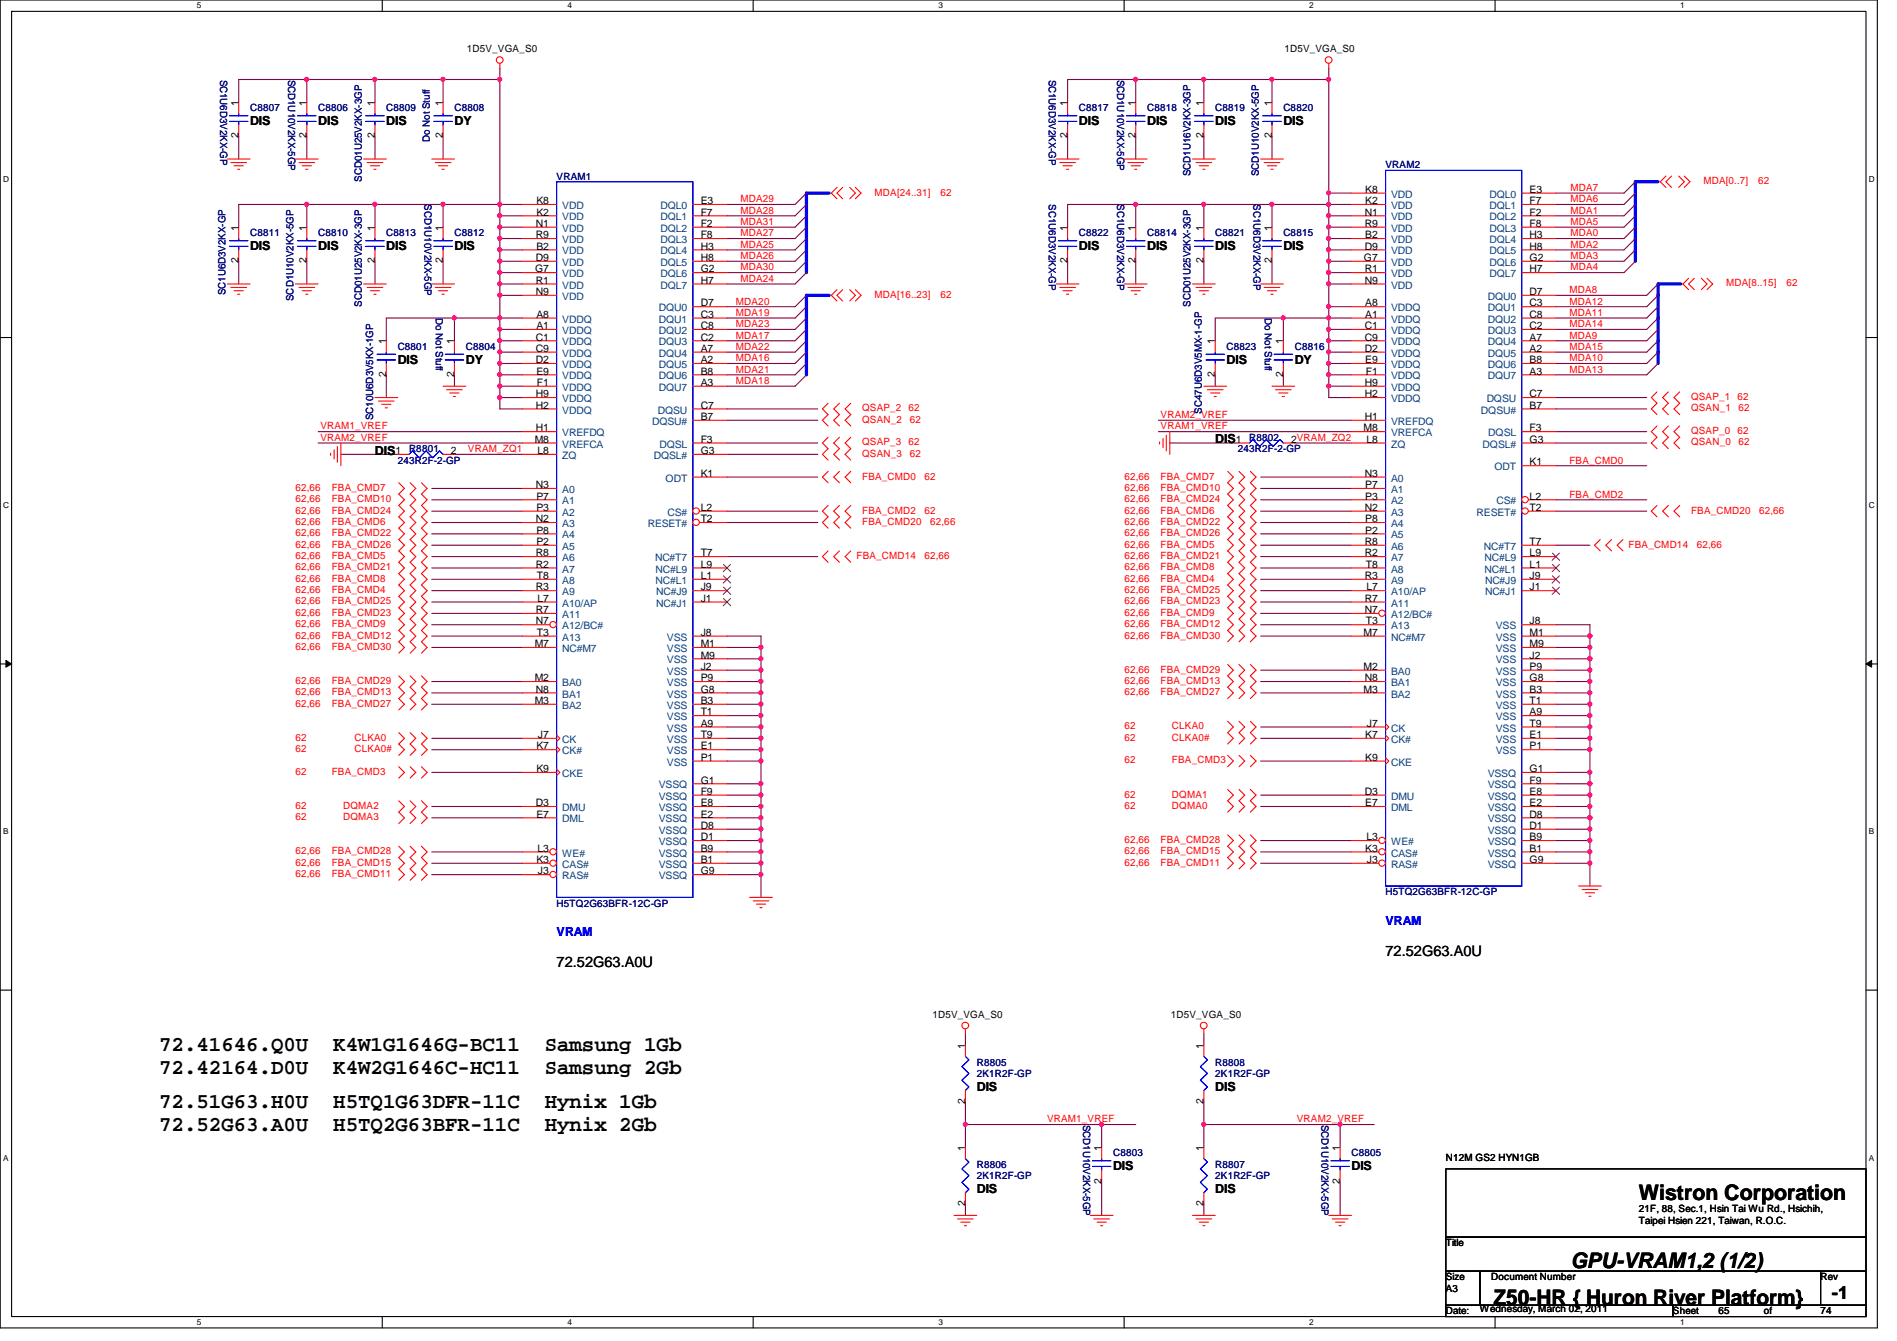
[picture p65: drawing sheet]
<svg xmlns="http://www.w3.org/2000/svg" width="297mm" height="210mm" viewBox="0 0 297 210" stroke-linecap="round" stroke-linejoin="round" font-family="sans-serif">
<defs><g id="words">
<g font-size="3.3">
<text x="24.9" y="164.5">72.41646.Q0U</text>
<text x="52.2" y="164.5">K4W1G1646G-BC11</text>
<text x="85.3" y="164.5">Samsung 1Gb</text>
<text x="24.9" y="168.1">72.42164.D0U</text>
<text x="24.9" y="173.4">72.51G63.H0U</text>
<text x="52.2" y="168.1">K4W2G1646C-HC11</text>
<text x="52.2" y="173.4">H5TQ1G63DFR-11C</text>
<text x="85.3" y="168.1">Samsung 2Gb</text>
<text x="85.3" y="173.4">Hynix 1Gb</text>
<text x="24.9" y="177">72.52G63.A0U</text>
<text x="52.2" y="177">H5TQ2G63BFR-11C</text>
<text x="85.3" y="177">Hynix 2Gb</text>
<text x="256.6" y="187.9">Wistron Corporation</text>
<text x="246" y="198.5">GPU-VRAM1,2 (1/2)</text>
<text x="233.8" y="204.2">Z50-HR { Huron River Platform}</text>
</g>
<text font-size="2.8" x="286.8" y="203.4">-1</text>
<g font-size="2.3">
<text x="217" y="149.6">72.52G63.A0U</text>
<text x="87.2" y="151.4">72.52G63.A0U</text>
</g>
<g font-size="1.9">
<text x="39.2" y="19.6">DIS</text>
<text x="49.8" y="19.6">DIS</text>
<text x="60.5" y="19.6">DIS</text>
<text x="71.2" y="19.6">DY</text>
<text x="168.9" y="19.6">DIS</text>
<text x="179.6" y="19.6">DIS</text>
<text x="190.3" y="19.6">DIS</text>
<text x="201" y="19.6">DIS</text>
<text x="39.2" y="39.2">DIS</text>
<text x="49.8" y="39.2">DIS</text>
<text x="60.5" y="39.2">DIS</text>
<text x="71.2" y="39.2">DIS</text>
<text x="168.9" y="39.2">DIS</text>
<text x="179.6" y="39.2">DIS</text>
<text x="190.3" y="39.2">DIS</text>
<text x="201" y="39.2">DIS</text>
<text x="62.3" y="56.9">DIS</text>
<text x="72.9" y="56.9">DY</text>
<text x="192.1" y="56.9">DIS</text>
<text x="202.7" y="56.9">DY</text>
<text x="58.7" y="71.2">DIS</text>
<text x="190.3" y="69.4">DIS</text>
<text x="152.9" y="170.7">DIS</text>
<text x="190.3" y="170.7">DIS</text>
<text x="174.3" y="183.2">DIS</text>
<text x="211.6" y="183.2">DIS</text>
<text x="152.9" y="186.7">DIS</text>
<text x="190.3" y="186.7">DIS</text>
</g>
<g font-size="1.9" fill="#00f">
<text x="87.2" y="146.6">VRAM</text>
<text x="217" y="144.8">VRAM</text>
</g>
<g font-size="1.6">
<text x="73.1" y="8.2">1D5V_VGA_S0</text>
<text x="201.1" y="8.2">1D5V_VGA_S0</text>
<text x="37.3" y="16.6" transform="rotate(-90 37.3 16.6)">1</text>
<text x="48" y="16.6" transform="rotate(-90 48 16.6)">1</text>
<text x="58.7" y="16.6" transform="rotate(-90 58.7 16.6)">1</text>
<text x="69.3" y="16.6" transform="rotate(-90 69.3 16.6)">1</text>
<text x="167.1" y="16.6" transform="rotate(-90 167.1 16.6)">1</text>
<text x="177.8" y="16.6" transform="rotate(-90 177.8 16.6)">1</text>
<text x="188.5" y="16.6" transform="rotate(-90 188.5 16.6)">1</text>
<text x="199.1" y="16.6" transform="rotate(-90 199.1 16.6)">1</text>
<text x="37.3" y="21.7" transform="rotate(-90 37.3 21.7)">2</text>
<text x="48" y="21.7" transform="rotate(-90 48 21.7)">2</text>
<text x="58.7" y="21.7" transform="rotate(-90 58.7 21.7)">2</text>
<text x="69.3" y="21.7" transform="rotate(-90 69.3 21.7)">2</text>
<text x="167.1" y="21.7" transform="rotate(-90 167.1 21.7)">2</text>
<text x="177.8" y="21.7" transform="rotate(-90 177.8 21.7)">2</text>
<text x="188.5" y="21.7" transform="rotate(-90 188.5 21.7)">2</text>
<text x="199.1" y="21.7" transform="rotate(-90 199.1 21.7)">2</text>
<text x="83.9" y="35.5">N1</text>
<text x="84" y="33.7">K2</text>
<text x="84" y="32">K8</text>
<text x="109.7" y="35.5">F2</text>
<text x="109.7" y="33.7">F7</text>
<text x="109.7" y="32">E3</text>
<text x="213.7" y="33.7">N1</text>
<text x="213.7" y="35.5">R9</text>
<text x="213.8" y="32">K2</text>
<text x="213.8" y="30.2">K8</text>
<text x="239.5" y="35.5">F8</text>
<text x="239.5" y="33.7">F2</text>
<text x="239.5" y="32">F7</text>
<text x="239.5" y="30.2">E3</text>
<text x="37.3" y="41.2" transform="rotate(-90 37.3 41.2)">2</text>
<text x="37.3" y="36.1" transform="rotate(-90 37.3 36.1)">1</text>
<text x="48" y="41.2" transform="rotate(-90 48 41.2)">2</text>
<text x="48" y="36.1" transform="rotate(-90 48 36.1)">1</text>
<text x="58.7" y="41.2" transform="rotate(-90 58.7 41.2)">2</text>
<text x="58.7" y="36.1" transform="rotate(-90 58.7 36.1)">1</text>
<text x="69.3" y="41.2" transform="rotate(-90 69.3 41.2)">2</text>
<text x="69.3" y="36.1" transform="rotate(-90 69.3 36.1)">1</text>
<text x="83.9" y="40.9">D9</text>
<text x="83.9" y="37.3">R9</text>
<text x="84" y="39.1">B2</text>
<text x="109.7" y="40.9">H8</text>
<text x="109.7" y="39.1">H3</text>
<text x="109.7" y="37.3">F8</text>
<text x="167.1" y="41.2" transform="rotate(-90 167.1 41.2)">2</text>
<text x="167.1" y="36.1" transform="rotate(-90 167.1 36.1)">1</text>
<text x="177.8" y="41.2" transform="rotate(-90 177.8 41.2)">2</text>
<text x="177.8" y="36.1" transform="rotate(-90 177.8 36.1)">1</text>
<text x="188.5" y="41.2" transform="rotate(-90 188.5 41.2)">2</text>
<text x="188.5" y="36.1" transform="rotate(-90 188.5 36.1)">1</text>
<text x="199.1" y="41.2" transform="rotate(-90 199.1 41.2)">2</text>
<text x="199.1" y="36.1" transform="rotate(-90 199.1 36.1)">1</text>
<text x="213.6" y="40.9">G7</text>
<text x="213.7" y="39.1">D9</text>
<text x="213.8" y="37.3">B2</text>
<text x="239.5" y="40.9">G2</text>
<text x="239.5" y="39.1">H8</text>
<text x="239.5" y="37.3">H3</text>
<text x="83.8" y="42.6">G7</text>
<text x="83.9" y="46.2">N9</text>
<text x="83.9" y="44.4">R1</text>
<text x="109.7" y="44.4">H7</text>
<text x="109.7" y="42.6">G2</text>
<text x="109.7" y="48">D7</text>
<text x="213.7" y="44.4">N9</text>
<text x="213.7" y="42.6">R1</text>
<text x="213.8" y="48">A8</text>
<text x="239.5" y="42.6">H7</text>
<text x="239.5" y="46.2">D7</text>
<text x="239.5" y="48">C3</text>
<text x="60.4" y="53.9" transform="rotate(-90 60.4 53.9)">1</text>
<text x="71.1" y="53.9" transform="rotate(-90 71.1 53.9)">1</text>
<text x="83.9" y="53.3">C1</text>
<text x="84" y="51.5">A1</text>
<text x="84" y="49.7">A8</text>
<text x="109.7" y="49.7">C3</text>
<text x="109.7" y="51.5">C8</text>
<text x="109.7" y="53.3">C2</text>
<text x="190.2" y="53.9" transform="rotate(-90 190.2 53.9)">1</text>
<text x="200.9" y="53.9" transform="rotate(-90 200.9 53.9)">1</text>
<text x="213.7" y="51.5">C1</text>
<text x="213.7" y="53.3">C9</text>
<text x="213.8" y="49.7">A1</text>
<text x="239.5" y="49.7">C8</text>
<text x="239.5" y="51.5">C2</text>
<text x="239.5" y="53.3">A7</text>
<text x="60.4" y="59" transform="rotate(-90 60.4 59)">2</text>
<text x="71.1" y="59" transform="rotate(-90 71.1 59)">2</text>
<text x="83.9" y="55.1">C9</text>
<text x="83.9" y="56.9">D2</text>
<text x="84" y="58.6">E9</text>
<text x="109.7" y="55.1">A7</text>
<text x="109.7" y="56.9">A2</text>
<text x="109.7" y="58.6">B8</text>
<text x="190.2" y="59" transform="rotate(-90 190.2 59)">2</text>
<text x="200.9" y="59" transform="rotate(-90 200.9 59)">2</text>
<text x="213.7" y="55.1">D2</text>
<text x="213.8" y="56.9">E9</text>
<text x="213.9" y="58.6">F1</text>
<text x="239.5" y="55.1">A2</text>
<text x="239.5" y="56.9">B8</text>
<text x="239.5" y="58.6">A3</text>
<text x="83.9" y="64">H2</text>
<text x="83.9" y="62.2">H9</text>
<text x="84.1" y="60.4">F1</text>
<text x="109.7" y="64">C7</text>
<text x="109.7" y="65.7">B7</text>
<text x="109.7" y="60.4">A3</text>
<text x="213.7" y="62.2">H2</text>
<text x="213.7" y="60.4">H9</text>
<text x="213.7" y="65.7">H1</text>
<text x="239.5" y="62.2">C7</text>
<text x="239.5" y="64">B7</text>
<text x="61.9" y="71.1">1</text>
<text x="70.6" y="71.1">2</text>
<text x="83.7" y="69.3">M8</text>
<text x="83.9" y="67.5">H1</text>
<text x="84.2" y="71.1">L8</text>
<text x="109.7" y="71.1">G3</text>
<text x="109.7" y="69.3">F3</text>
<text x="193.5" y="69.3">1</text>
<text x="202.2" y="69.3">2VRAM_ZQ2</text>
<text x="213.5" y="67.5">M8</text>
<text x="213.9" y="69.3">L8</text>
<text x="239.5" y="69.3">G3</text>
<text x="239.5" y="67.5">F3</text>
<text x="83.9" y="76.4">N3</text>
<text x="109.7" y="74.6">K1</text>
<text x="213.7" y="74.6">N3</text>
<text x="213.8" y="76.4">P7</text>
<text x="239.5" y="72.9">K1</text>
<text x="83.9" y="81.7">N2</text>
<text x="84" y="78.2">P7</text>
<text x="84" y="80">P3</text>
<text x="84" y="83.5">P8</text>
<text x="109.7" y="81.7">T2</text>
<text x="109.7" y="80">L2</text>
<text x="213.7" y="80">N2</text>
<text x="213.8" y="78.2">P3</text>
<text x="213.8" y="81.7">P8</text>
<text x="213.8" y="83.5">P2</text>
<text x="239.5" y="80">T2</text>
<text x="239.5" y="78.2">L2</text>
<text x="83.9" y="87.1">R8</text>
<text x="83.9" y="88.9">R2</text>
<text x="84" y="85.3">P2</text>
<text x="109.7" y="87.1">T7</text>
<text x="109.7" y="88.9">L9</text>
<text x="213.7" y="85.3">R8</text>
<text x="213.7" y="87.1">R2</text>
<text x="213.9" y="88.9">T8</text>
<text x="239.5" y="85.3">T7</text>
<text x="239.5" y="88.9">L1</text>
<text x="239.5" y="87.1">L9</text>
<text x="83.9" y="92.4">R3</text>
<text x="83.9" y="96">R7</text>
<text x="84.1" y="90.6">T8</text>
<text x="84.2" y="94.2">L7</text>
<text x="109.7" y="94.2">J1</text>
<text x="109.7" y="92.4">J9</text>
<text x="109.7" y="90.6">L1</text>
<text x="213.7" y="90.6">R3</text>
<text x="213.7" y="94.2">R7</text>
<text x="213.7" y="96">N7</text>
<text x="213.9" y="92.4">L7</text>
<text x="239.5" y="92.4">J1</text>
<text x="239.5" y="90.6">J9</text>
<text x="83.7" y="101.3">M7</text>
<text x="83.9" y="97.7">N7</text>
<text x="84.1" y="99.5">T3</text>
<text x="109.7" y="99.5">J8</text>
<text x="109.7" y="101.3">M1</text>
<text x="213.5" y="99.5">M7</text>
<text x="213.9" y="97.7">T3</text>
<text x="239.5" y="97.7">J8</text>
<text x="239.5" y="99.5">M1</text>
<text x="239.5" y="101.3">M9</text>
<text x="83.7" y="106.6">M2</text>
<text x="109.7" y="104.9">J2</text>
<text x="109.7" y="103.1">M9</text>
<text x="109.7" y="106.6">P9</text>
<text x="213.5" y="104.9">M2</text>
<text x="213.7" y="106.6">N8</text>
<text x="239.5" y="106.6">G8</text>
<text x="239.5" y="103.1">J2</text>
<text x="239.5" y="104.9">P9</text>
<text x="83.7" y="110.2">M3</text>
<text x="83.9" y="108.4">N8</text>
<text x="109.7" y="113.7">A9</text>
<text x="109.7" y="110.2">B3</text>
<text x="109.7" y="108.4">G8</text>
<text x="109.7" y="112">T1</text>
<text x="213.5" y="108.4">M3</text>
<text x="214" y="113.7">J7</text>
<text x="239.5" y="112">A9</text>
<text x="239.5" y="108.4">B3</text>
<text x="239.5" y="110.2">T1</text>
<text x="239.5" y="113.7">T9</text>
<text x="84" y="117.3">K7</text>
<text x="84.2" y="115.5">J7</text>
<text x="109.7" y="117.3">E1</text>
<text x="109.7" y="119.1">P1</text>
<text x="109.7" y="115.5">T9</text>
<text x="213.8" y="115.5">K7</text>
<text x="213.8" y="119.1">K9</text>
<text x="239.5" y="115.5">E1</text>
<text x="239.5" y="117.3">P1</text>
<text x="84" y="120.9">K9</text>
<text x="109.7" y="124.4">F9</text>
<text x="109.7" y="122.6">G1</text>
<text x="213.7" y="124.4">D3</text>
<text x="239.5" y="124.4">E8</text>
<text x="239.5" y="122.6">F9</text>
<text x="239.5" y="120.9">G1</text>
<text x="83.9" y="126.2">D3</text>
<text x="84" y="128">E7</text>
<text x="109.7" y="131.5">D1</text>
<text x="109.7" y="129.8">D8</text>
<text x="109.7" y="128">E2</text>
<text x="109.7" y="126.2">E8</text>
<text x="213.8" y="126.2">E7</text>
<text x="213.9" y="131.5">L3</text>
<text x="239.5" y="131.5">B9</text>
<text x="239.5" y="129.8">D1</text>
<text x="239.5" y="128">D8</text>
<text x="239.5" y="126.2">E2</text>
<text x="84" y="135.1">K3</text>
<text x="84.2" y="133.3">L3</text>
<text x="84.2" y="136.9">J3</text>
<text x="109.7" y="135.1">B1</text>
<text x="109.7" y="133.3">B9</text>
<text x="109.7" y="136.9">G9</text>
<text x="213.8" y="133.3">K3</text>
<text x="214" y="135.1">J3</text>
<text x="239.5" y="133.3">B1</text>
<text x="239.5" y="135.1">G9</text>
<text x="146" y="159.3">1D5V_VGA_S0</text>
<text x="183.3" y="159.3">1D5V_VGA_S0</text>
<text x="151.1" y="164.1" transform="rotate(-90 151.1 164.1)">1</text>
<text x="188.5" y="164.1" transform="rotate(-90 188.5 164.1)">1</text>
<text x="151.1" y="172.8" transform="rotate(-90 151.1 172.8)">2</text>
<text x="188.5" y="172.8" transform="rotate(-90 188.5 172.8)">2</text>
<text x="151.1" y="180.1" transform="rotate(-90 151.1 180.1)">1</text>
<text x="172.5" y="185.3" transform="rotate(-90 172.5 185.3)">2</text>
<text x="172.5" y="180.1" transform="rotate(-90 172.5 180.1)">1</text>
<text x="188.5" y="180.1" transform="rotate(-90 188.5 180.1)">1</text>
<text x="209.8" y="185.3" transform="rotate(-90 209.8 185.3)">2</text>
<text x="209.8" y="180.1" transform="rotate(-90 209.8 180.1)">1</text>
<text x="226.4" y="181.7">N12M GS2 HYN1GB</text>
<text x="151.1" y="188.8" transform="rotate(-90 151.1 188.8)">2</text>
<text x="188.5" y="188.8" transform="rotate(-90 188.5 188.8)">2</text>
<text x="256.6" y="189.7">21F, 88, Sec.1, Hsin Tai Wu Rd., Hsichih,</text>
<text x="256.6" y="191.6">Taipei Hsien 221, Taiwan, R.O.C.</text>
<text x="226.4" y="195.1">Title</text>
<text x="226.4" y="200.4">Size</text>
<text x="226.4" y="202.2">A3</text>
<text x="233.5" y="200.4">Document Number</text>
<text x="285.1" y="200.4">Rev</text>
<text x="226.4" y="205.7">Date:</text>
<text x="231.7" y="205.4">Wednesday, March 02, 2011</text>
<text x="262" y="205.7">Sheet</text>
<text x="269.1" y="205.7">65</text>
<text x="276.2" y="205.7">of</text>
<text x="285.1" y="205.7">74</text>
</g>
<g font-size="1.6" fill="#000080">
<text x="34.5" y="12.4" transform="rotate(90 34.5 12.4)">SC1U6D3V2KX-GP</text>
<text x="39.2" y="17.4">C8807</text>
<text x="45.1" y="12.4" transform="rotate(90 45.1 12.4)">SCD1U10V2KX-5GP</text>
<text x="49.8" y="17.4">C8806</text>
<text x="60.5" y="17.4">C8809</text>
<text x="71.2" y="17.4">C8808</text>
<text x="164.3" y="12.4" transform="rotate(90 164.3 12.4)">SC1U6D3V2KX-GP</text>
<text x="168.9" y="17.4">C8817</text>
<text x="174.9" y="12.4" transform="rotate(90 174.9 12.4)">SCD1U10V2KX-5GP</text>
<text x="179.6" y="17.4">C8818</text>
<text x="190.3" y="17.4">C8819</text>
<text x="201" y="17.4">C8820</text>
<text x="67.3" y="22.2" transform="rotate(-90 67.3 22.2)">Do Not Stuff</text>
<text x="56.6" y="28.4" transform="rotate(-90 56.6 28.4)">SCD01U25V2KX-3GP</text>
<text x="87.2" y="28.1">VRAM1</text>
<text x="186.4" y="27.6" transform="rotate(-90 186.4 27.6)">SCD1U16V2KX-3GP</text>
<text x="197.1" y="27.6" transform="rotate(-90 197.1 27.6)">SCD1U10V2KX-5GP</text>
<text x="217" y="26.3">VRAM2</text>
<text x="66.5" y="32" transform="rotate(90 66.5 32)">SCD1U10V2KX-5GP</text>
<text x="164.3" y="32" transform="rotate(90 164.3 32)">SC1U6D3V2KX-GP</text>
<text x="174.9" y="32" transform="rotate(90 174.9 32)">SC1U6D3V2KX-GP</text>
<text x="196.3" y="32" transform="rotate(90 196.3 32)">SC1U6D3V2KX-GP</text>
<text x="39.2" y="37">C8811</text>
<text x="49.8" y="37">C8810</text>
<text x="60.5" y="37">C8813</text>
<text x="71.2" y="37">C8812</text>
<text x="168.9" y="37">C8822</text>
<text x="179.6" y="37">C8814</text>
<text x="190.3" y="37">C8821</text>
<text x="201" y="37">C8815</text>
<text x="35.3" y="46.2" transform="rotate(-90 35.3 46.2)">SC1U6D3V2KX-GP</text>
<text x="46" y="47.1" transform="rotate(-90 46 47.1)">SCD1U10V2KX-5GP</text>
<text x="56.6" y="48" transform="rotate(-90 56.6 48)">SCD01U25V2KX-3GP</text>
<text x="68.2" y="49.8" transform="rotate(90 68.2 49.8)">Do Not Stuff</text>
<text x="186.4" y="48" transform="rotate(-90 186.4 48)">SCD01U25V2KX-3GP</text>
<text x="198" y="49.8" transform="rotate(90 198 49.8)">Do Not Stuff</text>
<text x="62.3" y="54.8">C8801</text>
<text x="72.9" y="54.8">C8804</text>
<text x="192.1" y="54.8">C8823</text>
<text x="202.7" y="54.8">C8816</text>
<text x="58.4" y="65.8" transform="rotate(-90 58.4 65.8)">SC10U6D3V5KX-1GP</text>
<text x="188.2" y="64.7" transform="rotate(-90 188.2 64.7)">SC47U6D3V5MX-1-GP</text>
<text x="64" y="70.8">R8801</text>
<text x="193.8" y="70.8">243R2F-2-GP</text>
<text x="195.6" y="69">R8802</text>
<text x="62.3" y="72.6">243R2F-2-GP</text>
<text x="87.2" y="141.9">H5TQ2G63BFR-12C-GP</text>
<text x="217" y="140.1">H5TQ2G63BFR-12C-GP</text>
<text x="152.9" y="166.8">R8805</text>
<text x="190.3" y="166.8">R8808</text>
<text x="152.9" y="168.6">2K1R2F-GP</text>
<text x="190.3" y="168.6">2K1R2F-GP</text>
<text x="169.6" y="176" transform="rotate(90 169.6 176)">SCD1U10V2KX-5GP</text>
<text x="206.9" y="176" transform="rotate(90 206.9 176)">SCD1U10V2KX-5GP</text>
<text x="152.9" y="182.8">R8806</text>
<text x="152.9" y="184.6">2K1R2F-GP</text>
<text x="174.3" y="181">C8803</text>
<text x="190.3" y="182.8">R8807</text>
<text x="190.3" y="184.6">2K1R2F-GP</text>
<text x="211.6" y="181">C8805</text>
</g>
<g font-size="1.6" fill="#f00">
<text x="245.9" y="29.9">MDA7</text>
<text x="266.7" y="28.8">MDA[0..7]</text>
<text x="275.3" y="28.8">62</text>
<text x="115.9" y="33.4">MDA28</text>
<text x="115.9" y="35.2">MDA31</text>
<text x="115.9" y="31.7">MDA29</text>
<text x="136.9" y="30.6">MDA[24..31]</text>
<text x="147.3" y="30.6">62</text>
<text x="245.9" y="35.2">MDA5</text>
<text x="245.9" y="33.4">MDA1</text>
<text x="245.9" y="31.7">MDA6</text>
<text x="115.9" y="40.6">MDA26</text>
<text x="115.9" y="37">MDA27</text>
<text x="115.9" y="38.8">MDA25</text>
<text x="245.9" y="40.6">MDA3</text>
<text x="245.9" y="37">MDA0</text>
<text x="245.9" y="38.8">MDA2</text>
<text x="115.2" y="47.7">MDA20</text>
<text x="115.9" y="44.1">MDA24</text>
<text x="115.9" y="42.3">MDA30</text>
<text x="136.9" y="46.6">MDA[16..23]</text>
<text x="147.3" y="46.6">62</text>
<text x="245.7" y="45.9">MDA8</text>
<text x="245.7" y="47.7">MDA12</text>
<text x="245.9" y="42.3">MDA4</text>
<text x="270.3" y="44.8">MDA[8..15]</text>
<text x="279.7" y="44.8">62</text>
<text x="115.2" y="49.4">MDA19</text>
<text x="115.2" y="51.2">MDA23</text>
<text x="115.2" y="53">MDA17</text>
<text x="245.7" y="49.4">MDA11</text>
<text x="245.7" y="51.2">MDA14</text>
<text x="245.7" y="53">MDA9</text>
<text x="115.2" y="54.8">MDA22</text>
<text x="115.2" y="58.3">MDA21</text>
<text x="115.2" y="56.6">MDA16</text>
<text x="245.7" y="56.6">MDA10</text>
<text x="245.7" y="58.3">MDA13</text>
<text x="245.7" y="54.8">MDA15</text>
<text x="115.2" y="60.1">MDA18</text>
<text x="135" y="64.4">QSAP_2</text>
<text x="142.3" y="64.4">62</text>
<text x="181.7" y="65.4">VRAM2_VREF</text>
<text x="264.8" y="62.6">QSAP_1</text>
<text x="264.8" y="64.4">QSAN_1</text>
<text x="272.1" y="62.6">62</text>
<text x="272.2" y="64.4">62</text>
<text x="50.2" y="69">VRAM2_VREF</text>
<text x="50.2" y="67.2">VRAM1_VREF</text>
<text x="73.3" y="70.8">VRAM_ZQ1</text>
<text x="135" y="69.7">QSAP_3</text>
<text x="135" y="71.5">QSAN_3</text>
<text x="135" y="66.2">QSAN_2</text>
<text x="142.3" y="69.7">62</text>
<text x="142.4" y="71.5">62</text>
<text x="142.4" y="66.2">62</text>
<text x="181.7" y="67.2">VRAM1_VREF</text>
<text x="264.8" y="67.9">QSAP_0</text>
<text x="264.8" y="69.7">QSAN_0</text>
<text x="272.1" y="67.9">62</text>
<text x="272.2" y="69.7">62</text>
<text x="46.3" y="76.8">62,66</text>
<text x="51.9" y="76.8">FBA_CMD7</text>
<text x="135" y="75.1">FBA_CMD0</text>
<text x="144.8" y="75.1">62</text>
<text x="176.1" y="75.1">62,66</text>
<text x="176.1" y="76.8">62,66</text>
<text x="181.7" y="75.1">FBA_CMD7</text>
<text x="181.7" y="76.8">FBA_CMD10</text>
<text x="245.7" y="77.9">FBA_CMD2</text>
<text x="245.7" y="72.6">FBA_CMD0</text>
<text x="46.3" y="78.6">62,66</text>
<text x="46.3" y="80.4">62,66</text>
<text x="46.3" y="82.2">62,66</text>
<text x="46.3" y="83.9">62,66</text>
<text x="51.9" y="78.6">FBA_CMD10</text>
<text x="51.9" y="80.4">FBA_CMD24</text>
<text x="51.9" y="82.2">FBA_CMD6</text>
<text x="51.9" y="83.9">FBA_CMD22</text>
<text x="135" y="80.4">FBA_CMD2</text>
<text x="135" y="82.2">FBA_CMD20</text>
<text x="144.8" y="80.4">62</text>
<text x="145.7" y="82.2">62,66</text>
<text x="176.1" y="78.6">62,66</text>
<text x="176.1" y="80.4">62,66</text>
<text x="176.1" y="82.2">62,66</text>
<text x="176.1" y="83.9">62,66</text>
<text x="181.7" y="78.6">FBA_CMD24</text>
<text x="181.7" y="80.4">FBA_CMD6</text>
<text x="181.7" y="82.2">FBA_CMD22</text>
<text x="181.7" y="83.9">FBA_CMD26</text>
<text x="264.8" y="80.4">FBA_CMD20</text>
<text x="275.5" y="80.4">62,66</text>
<text x="46.3" y="85.7">62,66</text>
<text x="46.3" y="87.5">62,66</text>
<text x="46.3" y="89.3">62,66</text>
<text x="51.9" y="85.7">FBA_CMD26</text>
<text x="51.9" y="87.5">FBA_CMD5</text>
<text x="51.9" y="89.3">FBA_CMD21</text>
<text x="134.1" y="87.5">FBA_CMD14</text>
<text x="144.8" y="87.5">62,66</text>
<text x="176.1" y="85.7">62,66</text>
<text x="176.1" y="87.5">62,66</text>
<text x="176.1" y="89.3">62,66</text>
<text x="181.7" y="85.7">FBA_CMD5</text>
<text x="181.7" y="87.5">FBA_CMD21</text>
<text x="181.7" y="89.3">FBA_CMD8</text>
<text x="255" y="85.7">FBA_CMD14</text>
<text x="265.7" y="85.7">62,66</text>
<text x="46.3" y="91.1">62,66</text>
<text x="46.3" y="92.8">62,66</text>
<text x="46.3" y="94.6">62,66</text>
<text x="51.9" y="91.1">FBA_CMD8</text>
<text x="51.9" y="92.8">FBA_CMD4</text>
<text x="51.9" y="94.6">FBA_CMD25</text>
<text x="176.1" y="91.1">62,66</text>
<text x="176.1" y="92.8">62,66</text>
<text x="176.1" y="94.6">62,66</text>
<text x="181.7" y="91.1">FBA_CMD4</text>
<text x="181.7" y="92.8">FBA_CMD25</text>
<text x="181.7" y="94.6">FBA_CMD23</text>
<text x="46.3" y="101.7">62,66</text>
<text x="46.3" y="96.4">62,66</text>
<text x="46.3" y="98.2">62,66</text>
<text x="46.3" y="99.9">62,66</text>
<text x="51.9" y="101.7">FBA_CMD30</text>
<text x="51.9" y="96.4">FBA_CMD23</text>
<text x="51.9" y="98.2">FBA_CMD9</text>
<text x="51.9" y="99.9">FBA_CMD12</text>
<text x="176.1" y="99.9">62,66</text>
<text x="176.1" y="96.4">62,66</text>
<text x="176.1" y="98.2">62,66</text>
<text x="181.7" y="99.9">FBA_CMD30</text>
<text x="181.7" y="96.4">FBA_CMD9</text>
<text x="181.7" y="98.2">FBA_CMD12</text>
<text x="46.3" y="107.1">62,66</text>
<text x="51.9" y="107.1">FBA_CMD29</text>
<text x="176.1" y="105.3">62,66</text>
<text x="176.1" y="107.1">62,66</text>
<text x="181.7" y="105.3">FBA_CMD29</text>
<text x="181.7" y="107.1">FBA_CMD13</text>
<text x="46.3" y="108.8">62,66</text>
<text x="46.3" y="110.6">62,66</text>
<text x="51.9" y="108.8">FBA_CMD13</text>
<text x="51.9" y="110.6">FBA_CMD27</text>
<text x="176.1" y="108.8">62,66</text>
<text x="181.7" y="108.8">FBA_CMD27</text>
<text x="46.3" y="116">62</text>
<text x="46.3" y="117.7">62</text>
<text x="55.5" y="116">CLKA0</text>
<text x="55.5" y="117.7">CLKA0#</text>
<text x="176.1" y="119.5">62</text>
<text x="176.1" y="116">62</text>
<text x="176.1" y="114.2">62</text>
<text x="183.5" y="119.5">FBA_CMD3</text>
<text x="183.5" y="116">CLKA0#</text>
<text x="183.5" y="114.2">CLKA0</text>
<text x="46.3" y="121.3">62</text>
<text x="51.9" y="121.3">FBA_CMD3</text>
<text x="176.1" y="124.8">62</text>
<text x="183.5" y="124.8">DQMA1</text>
<text x="46.3" y="128.4">62</text>
<text x="46.3" y="126.6">62</text>
<text x="53.7" y="128.4">DQMA3</text>
<text x="53.7" y="126.6">DQMA2</text>
<text x="176.1" y="126.6">62</text>
<text x="176.1" y="132">62,66</text>
<text x="181.7" y="132">FBA_CMD28</text>
<text x="183.5" y="126.6">DQMA0</text>
<text x="46.3" y="137.3">62,66</text>
<text x="46.3" y="135.5">62,66</text>
<text x="46.3" y="133.7">62,66</text>
<text x="51.9" y="137.3">FBA_CMD11</text>
<text x="51.9" y="135.5">FBA_CMD15</text>
<text x="51.9" y="133.7">FBA_CMD28</text>
<text x="176.1" y="135.5">62,66</text>
<text x="176.1" y="133.7">62,66</text>
<text x="181.7" y="135.5">FBA_CMD11</text>
<text x="181.7" y="133.7">FBA_CMD15</text>
<text x="164" y="175.7">VRAM1_VREF</text>
<text x="203.1" y="175.7">VRAM2_VREF</text>
</g>
<g font-size="1.6" fill="#004080">
<text x="88.1" y="34.5">VDD</text>
<text x="88.1" y="32.7">VDD</text>
<text x="103.4" y="34.5">DQL1</text>
<text x="103.4" y="32.7">DQL0</text>
<text x="217.8" y="32.7">VDD</text>
<text x="217.8" y="30.9">VDD</text>
<text x="217.8" y="34.5">VDD</text>
<text x="233.2" y="34.5">DQL2</text>
<text x="233.2" y="32.7">DQL1</text>
<text x="233.2" y="30.9">DQL0</text>
<text x="88.1" y="39.8">VDD</text>
<text x="88.1" y="41.6">VDD</text>
<text x="88.1" y="36.3">VDD</text>
<text x="88.1" y="38.1">VDD</text>
<text x="103.4" y="41.6">DQL5</text>
<text x="103.4" y="39.8">DQL4</text>
<text x="103.4" y="38.1">DQL3</text>
<text x="103.4" y="36.3">DQL2</text>
<text x="217.8" y="38.1">VDD</text>
<text x="217.8" y="39.8">VDD</text>
<text x="217.8" y="41.6">VDD</text>
<text x="217.8" y="36.3">VDD</text>
<text x="233.2" y="41.6">DQL6</text>
<text x="233.2" y="39.8">DQL5</text>
<text x="233.2" y="38.1">DQL4</text>
<text x="233.2" y="36.3">DQL3</text>
<text x="88.1" y="43.4">VDD</text>
<text x="88.1" y="46.9">VDD</text>
<text x="88.1" y="45.2">VDD</text>
<text x="103.4" y="45.2">DQL7</text>
<text x="103.4" y="43.4">DQL6</text>
<text x="217.8" y="45.2">VDD</text>
<text x="217.8" y="43.4">VDD</text>
<text x="233" y="46.9">DQU0</text>
<text x="233.2" y="43.4">DQL7</text>
<text x="88.1" y="52.3">VDDQ</text>
<text x="88.1" y="50.5">VDDQ</text>
<text x="103.2" y="48.7">DQU0</text>
<text x="103.2" y="50.5">DQU1</text>
<text x="103.2" y="52.3">DQU2</text>
<text x="217.8" y="50.5">VDDQ</text>
<text x="217.8" y="48.7">VDDQ</text>
<text x="217.8" y="52.3">VDDQ</text>
<text x="233" y="48.7">DQU1</text>
<text x="233" y="50.5">DQU2</text>
<text x="233" y="52.3">DQU3</text>
<text x="88.1" y="54.1">VDDQ</text>
<text x="88.1" y="55.8">VDDQ</text>
<text x="88.1" y="57.6">VDDQ</text>
<text x="88.1" y="59.4">VDDQ</text>
<text x="103.2" y="54.1">DQU3</text>
<text x="103.2" y="55.8">DQU4</text>
<text x="103.2" y="57.6">DQU5</text>
<text x="103.2" y="59.4">DQU6</text>
<text x="217.8" y="54.1">VDDQ</text>
<text x="217.8" y="55.8">VDDQ</text>
<text x="217.8" y="57.6">VDDQ</text>
<text x="217.8" y="59.4">VDDQ</text>
<text x="233" y="54.1">DQU4</text>
<text x="233" y="55.8">DQU5</text>
<text x="233" y="57.6">DQU6</text>
<text x="233" y="59.4">DQU7</text>
<text x="88.1" y="61.2">VDDQ</text>
<text x="88.1" y="64.7">VDDQ</text>
<text x="88.1" y="62.9">VDDQ</text>
<text x="103" y="64.7">DQSU</text>
<text x="103.2" y="61.2">DQU7</text>
<text x="217.8" y="62.9">VDDQ</text>
<text x="217.8" y="61.2">VDDQ</text>
<text x="231.9" y="64.7">DQSU#</text>
<text x="232.8" y="62.9">DQSU</text>
<text x="88.1" y="71.8">ZQ</text>
<text x="88.1" y="70.1">VREFCA</text>
<text x="88.1" y="68.3">VREFDQ</text>
<text x="102.1" y="66.5">DQSU#</text>
<text x="102.4" y="71.8">DQSL#</text>
<text x="103.2" y="70.1">DQSL</text>
<text x="217.8" y="70.1">ZQ</text>
<text x="217.8" y="68.3">VREFCA</text>
<text x="217.8" y="66.5">VREFDQ</text>
<text x="232.2" y="70.1">DQSL#</text>
<text x="233" y="68.3">DQSL</text>
<text x="88.1" y="77.2">A0</text>
<text x="104.2" y="75.4">ODT</text>
<text x="217.8" y="75.4">A0</text>
<text x="217.8" y="77.2">A1</text>
<text x="234" y="73.6">ODT</text>
<text x="88.1" y="79">A1</text>
<text x="88.1" y="80.7">A2</text>
<text x="88.1" y="82.5">A3</text>
<text x="101.4" y="82.5">RESET#</text>
<text x="104.5" y="80.7">CS#</text>
<text x="217.8" y="79">A2</text>
<text x="217.8" y="80.7">A3</text>
<text x="217.8" y="82.5">A4</text>
<text x="231.2" y="80.7">RESET#</text>
<text x="234.3" y="79">CS#</text>
<text x="88.1" y="84.3">A4</text>
<text x="88.1" y="86.1">A5</text>
<text x="88.1" y="87.8">A6</text>
<text x="88.1" y="89.6">A7</text>
<text x="102.6" y="87.8">NC#T7</text>
<text x="102.7" y="89.6">NC#L9</text>
<text x="217.8" y="84.3">A5</text>
<text x="217.8" y="86.1">A6</text>
<text x="217.8" y="87.8">A7</text>
<text x="217.8" y="89.6">A8</text>
<text x="232.4" y="86.1">NC#T7</text>
<text x="232.4" y="89.6">NC#L1</text>
<text x="232.4" y="87.8">NC#L9</text>
<text x="88.1" y="91.4">A8</text>
<text x="88.1" y="93.2">A9</text>
<text x="88.1" y="95">A10/AP</text>
<text x="102.7" y="91.4">NC#L1</text>
<text x="102.7" y="95">NC#J1</text>
<text x="102.7" y="93.2">NC#J9</text>
<text x="217.8" y="91.4">A9</text>
<text x="217.8" y="93.2">A10/AP</text>
<text x="217.8" y="95">A11</text>
<text x="232.5" y="93.2">NC#J1</text>
<text x="232.5" y="91.4">NC#J9</text>
<text x="88.1" y="96.7">A11</text>
<text x="88.1" y="98.5">A12/BC#</text>
<text x="88.1" y="100.3">A13</text>
<text x="104.4" y="100.3">VSS</text>
<text x="217.8" y="100.3">NC#M7</text>
<text x="217.8" y="96.7">A12/BC#</text>
<text x="217.8" y="98.5">A13</text>
<text x="234.2" y="98.5">VSS</text>
<text x="234.2" y="100.3">VSS</text>
<text x="88.1" y="102.1">NC#M7</text>
<text x="88.1" y="107.4">BA0</text>
<text x="104.4" y="105.6">VSS</text>
<text x="104.4" y="102.1">VSS</text>
<text x="104.4" y="103.8">VSS</text>
<text x="104.4" y="107.4">VSS</text>
<text x="217.8" y="105.6">BA0</text>
<text x="217.8" y="107.4">BA1</text>
<text x="234.2" y="107.4">VSS</text>
<text x="234.2" y="103.8">VSS</text>
<text x="234.2" y="102.1">VSS</text>
<text x="234.2" y="105.6">VSS</text>
<text x="88.1" y="109.2">BA1</text>
<text x="88.1" y="111">BA2</text>
<text x="104.4" y="111">VSS</text>
<text x="104.4" y="109.2">VSS</text>
<text x="104.4" y="112.7">VSS</text>
<text x="217.8" y="109.2">BA2</text>
<text x="234.2" y="112.7">VSS</text>
<text x="234.2" y="109.2">VSS</text>
<text x="234.2" y="111">VSS</text>
<text x="88.1" y="116.3">CK</text>
<text x="88.1" y="118.1">CK#</text>
<text x="104.4" y="114.5">VSS</text>
<text x="104.4" y="118.1">VSS</text>
<text x="104.4" y="119.8">VSS</text>
<text x="104.4" y="116.3">VSS</text>
<text x="217.8" y="114.5">CK</text>
<text x="217.8" y="116.3">CK#</text>
<text x="217.8" y="119.8">CKE</text>
<text x="234.2" y="116.3">VSS</text>
<text x="234.2" y="118.1">VSS</text>
<text x="234.2" y="114.5">VSS</text>
<text x="88.1" y="121.6">CKE</text>
<text x="103.2" y="125.2">VSSQ</text>
<text x="103.2" y="123.4">VSSQ</text>
<text x="217.8" y="125.2">DMU</text>
<text x="233" y="125.2">VSSQ</text>
<text x="233" y="123.4">VSSQ</text>
<text x="233" y="121.6">VSSQ</text>
<text x="88.1" y="128.7">DML</text>
<text x="88.1" y="127">DMU</text>
<text x="103.2" y="130.5">VSSQ</text>
<text x="103.2" y="128.7">VSSQ</text>
<text x="103.2" y="127">VSSQ</text>
<text x="217.8" y="127">DML</text>
<text x="233" y="130.5">VSSQ</text>
<text x="233" y="128.7">VSSQ</text>
<text x="233" y="127">VSSQ</text>
<text x="88.1" y="135.8">CAS#</text>
<text x="88.1" y="134.1">WE#</text>
<text x="88.1" y="137.6">RAS#</text>
<text x="103.2" y="135.8">VSSQ</text>
<text x="103.2" y="134.1">VSSQ</text>
<text x="103.2" y="132.3">VSSQ</text>
<text x="103.2" y="137.6">VSSQ</text>
<text x="217.8" y="134.1">CAS#</text>
<text x="217.8" y="132.3">WE#</text>
<text x="217.8" y="135.8">RAS#</text>
<text x="233" y="134.1">VSSQ</text>
<text x="233" y="132.3">VSSQ</text>
<text x="233" y="135.8">VSSQ</text>
</g>
<g font-size="1.3">
<text x="30.8" y="1.3">5</text>
<text x="88.9" y="1.3">4</text>
<text x="146.9" y="1.3">3</text>
<text x="205" y="1.3">2</text>
<text x="263.1" y="1.3">1</text>
<text x=".5" y="28.4">D</text>
<text x="292.6" y="28.4">D</text>
<text x=".5" y="79.5">C</text>
<text x="292.6" y="79.5">C</text>
<text x=".5" y="130.6">B</text>
<text x="292.6" y="130.6">B</text>
<text x=".5" y="181.7">A</text>
<text x="292.6" y="181.7">A</text>
<text x="30.8" y="207.4">5</text>
<text x="88.9" y="207.4">4</text>
<text x="146.9" y="207.4">3</text>
<text x="205" y="207.4">2</text>
<text x="263.1" y="207.4">1</text>
</g>
</g></defs>
<path d="M0 0h294v207.9h-294zM1.8 1.8h290.4v204.3h-290.4z" fill="none" stroke="#000" stroke-width=".17"/>
<g fill="#fff">
<path d="M30.8 .2h.7v1.4h-.7z"/>
<path d="M30.8 206.2h.7v1.4h-.7z"/>
</g>
<path d="M59.9 0v1.8M59.9 206.1v1.8" fill="none" stroke="#000" stroke-width=".17"/>
<g fill="#fff">
<path d="M88.9 .2h.6v1.4h-.6z"/>
<path d="M88.9 206.2h.6v1.4h-.6z"/>
</g>
<path d="M117.9 0v1.8M117.9 206.1v1.8" fill="none" stroke="#000" stroke-width=".17"/>
<g fill="#fff">
<path d="M146.9 .2h.7v1.4h-.7z"/>
<path d="M146.9 206.2h.7v1.4h-.7z"/>
</g>
<path d="M176 0v1.8M176 206.1v1.8" fill="none" stroke="#000" stroke-width=".17"/>
<g fill="#fff">
<path d="M205 .2h.7v1.4h-.7z"/>
<path d="M205 206.2h.7v1.4h-.7z"/>
</g>
<path d="M234.1 0v1.8M234.1 206.1v1.8" fill="none" stroke="#000" stroke-width=".17"/>
<g fill="#fff">
<path d="M263.1 .2h.7v1.4h-.7z"/>
<path d="M263.1 206.2h.7v1.4h-.7z"/>
<path d="M.5 27.3h.9v1.4h-.9z"/>
<path d="M292.6 27.3h.9v1.4h-.9z"/>
<path d="M.5 78.4h.9v1.4h-.9z"/>
<path d="M292.6 78.4h.9v1.4h-.9z"/>
</g>
<path d="M0 52.8h1.8M292.2 52.8h1.8" fill="none" stroke="#000" stroke-width=".17"/>
<g fill="#fff">
<path d="M.5 129.5h.8v1.4h-.8z"/>
<path d="M292.6 129.5h.9v1.4h-.9z"/>
</g>
<path d="M0 103.9h1.8M292.2 103.9h1.8" fill="none" stroke="#000" stroke-width=".17"/>
<path d="M.9 103.4l.9 .5-.9 .5zM292.2 103.9l.9-.5v1z" fill="#000"/>
<path d="M.9 103.4l.9 .5-.9 .5zM292.2 103.9l.9-.5v1z" fill="none" stroke="#000" stroke-width=".16"/>
<g fill="#fff">
<path d="M.5 180.5h.8v1.4h-.8z"/>
<path d="M292.6 180.5h.9v1.4h-.9z"/>
</g>
<path d="M0 155h1.8M292.2 155h1.8" fill="none" stroke="#000" stroke-width=".17"/>
<path d="M78.3 10.7v1.7M113.8 33.8h10.7M243.6 46.2h14.2M71.2 71.1h10.6M113.8 64h14.3M113.8 65.8h14.3M202.7 69.3h8.9M243.6 78.2h14.2M243.6 72.9h14.2M243.6 103.1h5.4M151.2 172.5v3.5" fill="none" stroke="#800040" stroke-width=".17"/>
<path d="M259.6 44.4h3.6" fill="none" stroke="#00f" stroke-width=".51"/>
<circle cx="248.9" cy="103.1" r=".32" fill="#f0f"/>
<circle cx="248.9" cy="103.1" r=".32" fill="none" stroke="#f0f" stroke-width=".17"/>
<path d="M208.1 40.9v1.8h3.5" fill="none" stroke="#800040" stroke-width=".17"/>
<circle cx="208" cy="42.6" r=".32" fill="#f0f"/>
<circle cx="208" cy="42.6" r=".32" fill="none" stroke="#f0f" stroke-width=".17"/>
<circle cx="208" cy="40.9" r=".32" fill="#f0f"/>
<circle cx="208" cy="40.9" r=".32" fill="none" stroke="#f0f" stroke-width=".17"/>
<path d="M197.4 133.3h14.2M243.6 131.6h5.4M249 128v1.8" fill="none" stroke="#800040" stroke-width=".17"/>
<circle cx="248.9" cy="128" r=".32" fill="#f0f"/>
<circle cx="248.9" cy="128" r=".32" fill="none" stroke="#f0f" stroke-width=".17"/>
<path d="M183.2 69.3h10.6M243.6 129.8h5.4M243.6 128h5.4" fill="none" stroke="#800040" stroke-width=".17"/>
<circle cx="248.9" cy="128" r=".32" fill="#f0f"/>
<circle cx="248.9" cy="128" r=".32" fill="none" stroke="#f0f" stroke-width=".17"/>
<path d="M208.1 39.1v1.8" fill="none" stroke="#800040" stroke-width=".17"/>
<circle cx="208" cy="39.1" r=".32" fill="#f0f"/>
<circle cx="208" cy="39.1" r=".32" fill="none" stroke="#f0f" stroke-width=".17"/>
<path d="M208.1 40.9h3.5M197.4 131.6h14.2M249 120.9v1.8" fill="none" stroke="#800040" stroke-width=".17"/>
<circle cx="248.9" cy="122.7" r=".32" fill="#f0f"/>
<circle cx="248.9" cy="122.7" r=".32" fill="none" stroke="#f0f" stroke-width=".17"/>
<circle cx="248.9" cy="120.9" r=".32" fill="#f0f"/>
<circle cx="248.9" cy="120.9" r=".32" fill="none" stroke="#f0f" stroke-width=".17"/>
<path d="M243.6 120.9h5.4M243.6 126.2h5.4" fill="none" stroke="#800040" stroke-width=".17"/>
<circle cx="248.9" cy="126.2" r=".32" fill="#f0f"/>
<circle cx="248.9" cy="126.2" r=".32" fill="none" stroke="#f0f" stroke-width=".17"/>
<path d="M243.6 124.5h5.4" fill="none" stroke="#800040" stroke-width=".17"/>
<circle cx="248.9" cy="124.4" r=".32" fill="#f0f"/>
<circle cx="248.9" cy="124.4" r=".32" fill="none" stroke="#f0f" stroke-width=".17"/>
<path d="M208.1 37.3v1.8h3.5M243.6 122.7h5.4" fill="none" stroke="#800040" stroke-width=".17"/>
<circle cx="208" cy="37.3" r=".32" fill="#f0f"/>
<circle cx="208" cy="37.3" r=".32" fill="none" stroke="#f0f" stroke-width=".17"/>
<path d="M243.6 99.6h5.4" fill="none" stroke="#800040" stroke-width=".17"/>
<circle cx="248.9" cy="99.5" r=".32" fill="#f0f"/>
<circle cx="248.9" cy="99.5" r=".32" fill="none" stroke="#f0f" stroke-width=".17"/>
<path d="M208.1 60.5h3.5M249 97.8v1.8M249 135.1v3.6" fill="none" stroke="#800040" stroke-width=".17"/>
<circle cx="248.9" cy="135.1" r=".32" fill="#f0f"/>
<circle cx="248.9" cy="135.1" r=".32" fill="none" stroke="#f0f" stroke-width=".17"/>
<path d="M208.1 60.5v1.7" fill="none" stroke="#800040" stroke-width=".17"/>
<circle cx="208" cy="60.4" r=".32" fill="#f0f"/>
<circle cx="208" cy="60.4" r=".32" fill="none" stroke="#f0f" stroke-width=".17"/>
<path d="M208.1 56.9v1.8" fill="none" stroke="#800040" stroke-width=".17"/>
<circle cx="208" cy="56.9" r=".32" fill="#f0f"/>
<circle cx="208" cy="56.9" r=".32" fill="none" stroke="#f0f" stroke-width=".17"/>
<path d="M208.1 58.7h3.5M208.1 55.1v1.8h3.5" fill="none" stroke="#800040" stroke-width=".17"/>
<circle cx="208" cy="55.1" r=".32" fill="#f0f"/>
<circle cx="208" cy="55.1" r=".32" fill="none" stroke="#f0f" stroke-width=".17"/>
<path d="M208.1 53.3v1.8h3.5" fill="none" stroke="#800040" stroke-width=".17"/>
<circle cx="208" cy="53.3" r=".32" fill="#f0f"/>
<circle cx="208" cy="53.3" r=".32" fill="none" stroke="#f0f" stroke-width=".17"/>
<path d="M208.1 51.6v1.7h3.5" fill="none" stroke="#800040" stroke-width=".17"/>
<circle cx="208" cy="51.5" r=".32" fill="#f0f"/>
<circle cx="208" cy="51.5" r=".32" fill="none" stroke="#f0f" stroke-width=".17"/>
<path d="M208.1 49.8v1.8h3.5" fill="none" stroke="#800040" stroke-width=".17"/>
<circle cx="208" cy="49.8" r=".32" fill="#f0f"/>
<circle cx="208" cy="49.8" r=".32" fill="none" stroke="#f0f" stroke-width=".17"/>
<path d="M208.1 49.8h3.5M208.1 62.2h3.5M249 115.6v1.7h-5.4" fill="none" stroke="#800040" stroke-width=".17"/>
<circle cx="248.9" cy="115.5" r=".32" fill="#f0f"/>
<circle cx="248.9" cy="115.5" r=".32" fill="none" stroke="#f0f" stroke-width=".17"/>
<path d="M208.1 35.6v1.7h3.5M208.1 48h3.5M243.6 115.6h5.4M172.5 184.9v5.3" fill="none" stroke="#800040" stroke-width=".17"/>
<circle cx="208" cy="35.5" r=".32" fill="#f0f"/>
<circle cx="208" cy="35.5" r=".32" fill="none" stroke="#f0f" stroke-width=".17"/>
<path d="M243.6 101.3h5.4" fill="none" stroke="#800040" stroke-width=".17"/>
<circle cx="248.9" cy="101.3" r=".32" fill="#f0f"/>
<circle cx="248.9" cy="101.3" r=".32" fill="none" stroke="#f0f" stroke-width=".17"/>
<path d="M197.4 74.7h14.2M243.6 97.8h5.4M249 101.3v1.8M249 113.8v1.8" fill="none" stroke="#800040" stroke-width=".17"/>
<circle cx="248.9" cy="113.8" r=".32" fill="#f0f"/>
<circle cx="248.9" cy="113.8" r=".32" fill="none" stroke="#f0f" stroke-width=".17"/>
<path d="M208.1 33.8v1.8h3.5" fill="none" stroke="#800040" stroke-width=".17"/>
<circle cx="208" cy="33.8" r=".32" fill="#f0f"/>
<circle cx="208" cy="33.8" r=".32" fill="none" stroke="#f0f" stroke-width=".17"/>
<path d="M249 112v1.8h-5.4" fill="none" stroke="#800040" stroke-width=".17"/>
<circle cx="248.9" cy="112" r=".32" fill="#f0f"/>
<circle cx="248.9" cy="112" r=".32" fill="none" stroke="#f0f" stroke-width=".17"/>
<path d="M113.8 104.9h5.4M249 133.3v1.8h-5.4" fill="none" stroke="#800040" stroke-width=".17"/>
<circle cx="248.9" cy="133.3" r=".32" fill="#f0f"/>
<circle cx="248.9" cy="133.3" r=".32" fill="none" stroke="#f0f" stroke-width=".17"/>
<path d="M208.1 32v1.8h3.5" fill="none" stroke="#800040" stroke-width=".17"/>
<circle cx="208" cy="32" r=".32" fill="#f0f"/>
<circle cx="208" cy="32" r=".32" fill="none" stroke="#f0f" stroke-width=".17"/>
<path d="M249 110.2v1.8h-5.4" fill="none" stroke="#800040" stroke-width=".17"/>
<circle cx="248.9" cy="110.2" r=".32" fill="#f0f"/>
<circle cx="248.9" cy="110.2" r=".32" fill="none" stroke="#f0f" stroke-width=".17"/>
<path d="M249 131.6v1.7h-5.4" fill="none" stroke="#800040" stroke-width=".17"/>
<circle cx="248.9" cy="131.5" r=".32" fill="#f0f"/>
<circle cx="248.9" cy="131.5" r=".32" fill="none" stroke="#f0f" stroke-width=".17"/>
<path d="M208.1 12.4v17.8M208.1 32h3.5M197.4 104.9h14.2M197.4 113.8h14.2M249 108.5v1.7h-5.4" fill="none" stroke="#800040" stroke-width=".17"/>
<circle cx="248.9" cy="108.4" r=".32" fill="#f0f"/>
<circle cx="248.9" cy="108.4" r=".32" fill="none" stroke="#f0f" stroke-width=".17"/>
<path d="M197.4 115.6h14.2M249 106.7v1.8h-5.4" fill="none" stroke="#800040" stroke-width=".17"/>
<circle cx="248.9" cy="106.7" r=".32" fill="#f0f"/>
<circle cx="248.9" cy="106.7" r=".32" fill="none" stroke="#f0f" stroke-width=".17"/>
<path d="M78.3 42.7v1.7h3.5M243.6 80h14.2" fill="none" stroke="#800040" stroke-width=".17"/>
<circle cx="78.2" cy="44.4" r=".32" fill="#f0f"/>
<circle cx="78.2" cy="44.4" r=".32" fill="none" stroke="#f0f" stroke-width=".17"/>
<circle cx="78.2" cy="42.6" r=".32" fill="#f0f"/>
<circle cx="78.2" cy="42.6" r=".32" fill="none" stroke="#f0f" stroke-width=".17"/>
<path d="M208.1 30.2h3.5M208.1 42.7v1.7h3.5M197.4 106.7h14.2M197.4 108.5h14.2" fill="none" stroke="#800040" stroke-width=".17"/>
<circle cx="208" cy="44.4" r=".32" fill="#f0f"/>
<circle cx="208" cy="44.4" r=".32" fill="none" stroke="#f0f" stroke-width=".17"/>
<circle cx="208" cy="42.6" r=".32" fill="#f0f"/>
<circle cx="208" cy="42.6" r=".32" fill="none" stroke="#f0f" stroke-width=".17"/>
<path d="M249 104.9v1.8h-5.4" fill="none" stroke="#800040" stroke-width=".17"/>
<circle cx="248.9" cy="104.9" r=".32" fill="#f0f"/>
<circle cx="248.9" cy="104.9" r=".32" fill="none" stroke="#f0f" stroke-width=".17"/>
<g fill="none" stroke="#800040" stroke-width=".17">
<path d="M197.4 76.5h14.2M197.4 78.2h14.2M197.4 80h14.2M197.4 81.8h14.2M197.4 83.6h14.2M197.4 85.3h14.2M197.4 87.1h14.2M197.4 88.9h14.2M197.4 90.7h14.2M197.4 92.5h14.2M197.4 94.2h14.2M197.4 96h14.2"/>
<path d="M197.4 97.8h14.2M243.6 104.9h5.4M67.6 135.1h14.2M119.2 131.6v1.7h-5.4M197.4 135.1h14.2"/>
</g>
<circle cx="119.1" cy="131.5" r=".32" fill="#f0f"/>
<circle cx="119.1" cy="131.5" r=".32" fill="none" stroke="#f0f" stroke-width=".17"/>
<path d="M78.3 40.9v1.8M53.4 71.1h8.9M113.8 131.6h5.4M113.8 129.8h5.4" fill="none" stroke="#800040" stroke-width=".17"/>
<circle cx="78.2" cy="40.9" r=".32" fill="#f0f"/>
<circle cx="78.2" cy="40.9" r=".32" fill="none" stroke="#f0f" stroke-width=".17"/>
<path d="M78.3 42.7h3.5M119.2 119.1v3.6M67.6 133.3h14.2" fill="none" stroke="#800040" stroke-width=".17"/>
<circle cx="119.1" cy="119.1" r=".32" fill="#f0f"/>
<circle cx="119.1" cy="119.1" r=".32" fill="none" stroke="#f0f" stroke-width=".17"/>
<path d="M113.8 122.7h5.4M113.8 128h5.4" fill="none" stroke="#800040" stroke-width=".17"/>
<circle cx="119.1" cy="128" r=".32" fill="#f0f"/>
<circle cx="119.1" cy="128" r=".32" fill="none" stroke="#f0f" stroke-width=".17"/>
<path d="M113.8 126.2h5.4M119.2 129.8v1.8" fill="none" stroke="#800040" stroke-width=".17"/>
<circle cx="119.1" cy="129.8" r=".32" fill="#f0f"/>
<circle cx="119.1" cy="129.8" r=".32" fill="none" stroke="#f0f" stroke-width=".17"/>
<path d="M119.2 122.7v1.8h-5.4" fill="none" stroke="#800040" stroke-width=".17"/>
<circle cx="119.1" cy="122.7" r=".32" fill="#f0f"/>
<circle cx="119.1" cy="122.7" r=".32" fill="none" stroke="#f0f" stroke-width=".17"/>
<path d="M78.3 39.1v1.8h3.5" fill="none" stroke="#800040" stroke-width=".17"/>
<circle cx="78.2" cy="39.1" r=".32" fill="#f0f"/>
<circle cx="78.2" cy="39.1" r=".32" fill="none" stroke="#f0f" stroke-width=".17"/>
<path d="M78.3 60.5v1.7h3.5M119.2 99.6v1.7h-5.4" fill="none" stroke="#800040" stroke-width=".17"/>
<circle cx="78.2" cy="60.4" r=".32" fill="#f0f"/>
<circle cx="78.2" cy="60.4" r=".32" fill="none" stroke="#f0f" stroke-width=".17"/>
<path d="M78.3 58.7v1.8" fill="none" stroke="#800040" stroke-width=".17"/>
<circle cx="78.2" cy="58.6" r=".32" fill="#f0f"/>
<circle cx="78.2" cy="58.6" r=".32" fill="none" stroke="#f0f" stroke-width=".17"/>
<path d="M78.3 56.9v1.8h3.5M78.3 60.5h3.5" fill="none" stroke="#800040" stroke-width=".17"/>
<circle cx="78.2" cy="56.9" r=".32" fill="#f0f"/>
<circle cx="78.2" cy="56.9" r=".32" fill="none" stroke="#f0f" stroke-width=".17"/>
<path d="M78.3 55.1v1.8h3.5" fill="none" stroke="#800040" stroke-width=".17"/>
<circle cx="78.2" cy="55.1" r=".32" fill="#f0f"/>
<circle cx="78.2" cy="55.1" r=".32" fill="none" stroke="#f0f" stroke-width=".17"/>
<path d="M78.3 53.3v1.8h3.5" fill="none" stroke="#800040" stroke-width=".17"/>
<circle cx="78.2" cy="53.3" r=".32" fill="#f0f"/>
<circle cx="78.2" cy="53.3" r=".32" fill="none" stroke="#f0f" stroke-width=".17"/>
<path d="M78.3 51.6v1.7h3.5" fill="none" stroke="#800040" stroke-width=".17"/>
<circle cx="78.2" cy="51.5" r=".32" fill="#f0f"/>
<circle cx="78.2" cy="51.5" r=".32" fill="none" stroke="#f0f" stroke-width=".17"/>
<path d="M78.3 49.8v1.8h3.5" fill="none" stroke="#800040" stroke-width=".17"/>
<circle cx="78.2" cy="49.8" r=".32" fill="#f0f"/>
<circle cx="78.2" cy="49.8" r=".32" fill="none" stroke="#f0f" stroke-width=".17"/>
<path d="M78.3 64h3.5M119.2 117.3v1.8h-5.4" fill="none" stroke="#800040" stroke-width=".17"/>
<circle cx="119.1" cy="117.3" r=".32" fill="#f0f"/>
<circle cx="119.1" cy="117.3" r=".32" fill="none" stroke="#f0f" stroke-width=".17"/>
<path d="M78.3 49.8h3.5M78.3 62.2v1.8M113.8 80h14.3" fill="none" stroke="#800040" stroke-width=".17"/>
<circle cx="78.2" cy="62.2" r=".32" fill="#f0f"/>
<circle cx="78.2" cy="62.2" r=".32" fill="none" stroke="#f0f" stroke-width=".17"/>
<path d="M78.3 37.3v1.8h3.5M113.8 117.3h5.4" fill="none" stroke="#800040" stroke-width=".17"/>
<circle cx="78.2" cy="37.3" r=".32" fill="#f0f"/>
<circle cx="78.2" cy="37.3" r=".32" fill="none" stroke="#f0f" stroke-width=".17"/>
<path d="M113.8 103.1h5.4M119.2 104.9v1.8" fill="none" stroke="#800040" stroke-width=".17"/>
<circle cx="119.1" cy="104.9" r=".32" fill="#f0f"/>
<circle cx="119.1" cy="104.9" r=".32" fill="none" stroke="#f0f" stroke-width=".17"/>
<path d="M67.6 76.5h14.2M119.2 115.6v1.7" fill="none" stroke="#800040" stroke-width=".17"/>
<circle cx="119.1" cy="115.5" r=".32" fill="#f0f"/>
<circle cx="119.1" cy="115.5" r=".32" fill="none" stroke="#f0f" stroke-width=".17"/>
<path d="M78.3 35.6v1.7h3.5" fill="none" stroke="#800040" stroke-width=".17"/>
<circle cx="78.2" cy="35.5" r=".32" fill="#f0f"/>
<circle cx="78.2" cy="35.5" r=".32" fill="none" stroke="#f0f" stroke-width=".17"/>
<path d="M119.2 113.8v1.8h-5.4" fill="none" stroke="#800040" stroke-width=".17"/>
<circle cx="119.1" cy="113.8" r=".32" fill="#f0f"/>
<circle cx="119.1" cy="113.8" r=".32" fill="none" stroke="#f0f" stroke-width=".17"/>
<path d="M119.2 135.1v1.8h-5.4" fill="none" stroke="#800040" stroke-width=".17"/>
<circle cx="119.1" cy="135.1" r=".32" fill="#f0f"/>
<circle cx="119.1" cy="135.1" r=".32" fill="none" stroke="#f0f" stroke-width=".17"/>
<path d="M78.3 33.8v1.8h3.5" fill="none" stroke="#800040" stroke-width=".17"/>
<circle cx="78.2" cy="33.8" r=".32" fill="#f0f"/>
<circle cx="78.2" cy="33.8" r=".32" fill="none" stroke="#f0f" stroke-width=".17"/>
<path d="M119.2 112v1.8h-5.4" fill="none" stroke="#800040" stroke-width=".17"/>
<circle cx="119.1" cy="112" r=".32" fill="#f0f"/>
<circle cx="119.1" cy="112" r=".32" fill="none" stroke="#f0f" stroke-width=".17"/>
<path d="M78.3 44.4v1.8h3.5" fill="none" stroke="#800040" stroke-width=".17"/>
<circle cx="78.2" cy="46.2" r=".32" fill="#f0f"/>
<circle cx="78.2" cy="46.2" r=".32" fill="none" stroke="#f0f" stroke-width=".17"/>
<path d="M78.3 46.2v3.6M119.2 136.9v3.6" fill="none" stroke="#800040" stroke-width=".17"/>
<circle cx="119.1" cy="136.9" r=".32" fill="#f0f"/>
<circle cx="119.1" cy="136.9" r=".32" fill="none" stroke="#f0f" stroke-width=".17"/>
<path d="M243.6 40.9h10.7M243.6 56.9h14.2M113.8 99.6h5.4M119.2 133.3v1.8h-5.4" fill="none" stroke="#800040" stroke-width=".17"/>
<circle cx="119.1" cy="133.3" r=".32" fill="#f0f"/>
<circle cx="119.1" cy="133.3" r=".32" fill="none" stroke="#f0f" stroke-width=".17"/>
<path d="M78.3 32v1.8h3.5M113.8 35.6h10.7M49.8 69.3h32" fill="none" stroke="#800040" stroke-width=".17"/>
<circle cx="78.2" cy="32" r=".32" fill="#f0f"/>
<circle cx="78.2" cy="32" r=".32" fill="none" stroke="#f0f" stroke-width=".17"/>
<path d="M67.6 106.7h14.2M67.6 115.6h14.2M119.2 110.2v1.8h-5.4" fill="none" stroke="#800040" stroke-width=".17"/>
<circle cx="119.1" cy="110.2" r=".32" fill="#f0f"/>
<circle cx="119.1" cy="110.2" r=".32" fill="none" stroke="#f0f" stroke-width=".17"/>
<path d="M67.6 117.3h14.2M119.2 108.5v1.7h-5.4" fill="none" stroke="#800040" stroke-width=".17"/>
<circle cx="119.1" cy="108.4" r=".32" fill="#f0f"/>
<circle cx="119.1" cy="108.4" r=".32" fill="none" stroke="#f0f" stroke-width=".17"/>
<path d="M78.3 12.4v19.6h3.5M113.8 81.8h14.3M67.6 108.5h14.2M67.6 110.2h14.2M119.2 106.7v1.8h-5.4" fill="none" stroke="#800040" stroke-width=".17"/>
<circle cx="119.1" cy="106.7" r=".32" fill="#f0f"/>
<circle cx="119.1" cy="106.7" r=".32" fill="none" stroke="#f0f" stroke-width=".17"/>
<g fill="none" stroke="#800040" stroke-width=".17">
<path d="M113.8 55.1h10.7M113.8 58.7h10.7M113.8 49.8h10.7M113.8 48h10.7M113.8 56.9h10.7M113.8 51.6h10.7M243.6 42.7h10.7M67.6 78.2h14.2M181.4 67.6h30.2M181.4 65.8h30.2M67.6 80h14.2M67.6 81.8h14.2"/>
<path d="M67.6 83.6h14.2M67.6 85.3h14.2M67.6 87.1h14.2M67.6 88.9h14.2M67.6 90.7h14.2M67.6 92.5h14.2M67.6 94.2h14.2M67.6 96h14.2M67.6 97.8h14.2M67.6 99.6h14.2M113.8 106.7h5.4M67.6 136.9h14.2"/>
<path d="M151.2 176h21.3"/>
</g>
<path d="M126.3 46.2h3.5" fill="none" stroke="#00f" stroke-width=".51"/>
<circle cx="151.1" cy="176" r=".32" fill="#f0f"/>
<circle cx="151.1" cy="176" r=".32" fill="none" stroke="#f0f" stroke-width=".17"/>
<path d="M243.6 58.7h14.2M243.6 49.8h14.2M113.8 74.7h14.3M197.4 119.1h14.2M172.5 176h5.3" fill="none" stroke="#800040" stroke-width=".17"/>
<circle cx="172.5" cy="176" r=".32" fill="#f0f"/>
<circle cx="172.5" cy="176" r=".32" fill="none" stroke="#f0f" stroke-width=".17"/>
<path d="M48 12.4h10.7M243.6 37.3h10.7M113.8 44.4h10.7M243.6 85.3h5.4M67.6 101.3h14.2M67.6 126.2h14.2M67.6 128h14.2M151.2 176v3.6M151.2 188.5v1.7" fill="none" stroke="#800040" stroke-width=".17"/>
<circle cx="48" cy="12.4" r=".32" fill="#f0f"/>
<circle cx="48" cy="12.4" r=".32" fill="none" stroke="#f0f" stroke-width=".17"/>
<path d="M58.7 12.4h10.7" fill="none" stroke="#800040" stroke-width=".17"/>
<circle cx="58.7" cy="12.4" r=".32" fill="#f0f"/>
<circle cx="58.7" cy="12.4" r=".32" fill="none" stroke="#f0f" stroke-width=".17"/>
<path d="M37.4 12.4h10.6v3.6M58.7 12.4v3.6M78.3 12.4h-8.9v3.6M37.4 21.3v3.6M48 21.3v3.6M58.7 21.3v3.6M69.4 21.3v3.6" fill="none" stroke="#800040" stroke-width=".17"/>
<circle cx="78.2" cy="12.4" r=".32" fill="#f0f"/>
<circle cx="78.2" cy="12.4" r=".32" fill="none" stroke="#f0f" stroke-width=".17"/>
<circle cx="69.4" cy="12.4" r=".32" fill="#f0f"/>
<circle cx="69.4" cy="12.4" r=".32" fill="none" stroke="#f0f" stroke-width=".17"/>
<path d="M37.4 12.4v3.6M243.6 35.6h10.7M60.5 49.8h10.7M113.8 40.9h10.7M208.1 58.7v1.8M243.6 51.6h14.2M113.8 60.5h10.7M243.6 62.2h14.2M243.6 64h14.2" fill="none" stroke="#800040" stroke-width=".17"/>
<path d="M126.3 30.2h3.5" fill="none" stroke="#00f" stroke-width=".51"/>
<circle cx="208" cy="58.6" r=".32" fill="#f0f"/>
<circle cx="208" cy="58.6" r=".32" fill="none" stroke="#f0f" stroke-width=".17"/>
<path d="M249 129.8v1.8" fill="none" stroke="#800040" stroke-width=".17"/>
<circle cx="248.9" cy="129.8" r=".32" fill="#f0f"/>
<circle cx="248.9" cy="129.8" r=".32" fill="none" stroke="#f0f" stroke-width=".17"/>
<path d="M249 103.1v1.8" fill="none" stroke="#800040" stroke-width=".17"/>
<circle cx="248.9" cy="103.1" r=".32" fill="#f0f"/>
<circle cx="248.9" cy="103.1" r=".32" fill="none" stroke="#f0f" stroke-width=".17"/>
<path d="M249 117.3v3.6" fill="none" stroke="#800040" stroke-width=".17"/>
<circle cx="248.9" cy="117.3" r=".32" fill="#f0f"/>
<circle cx="248.9" cy="117.3" r=".32" fill="none" stroke="#f0f" stroke-width=".17"/>
<path d="M208.1 30.2v1.8" fill="none" stroke="#800040" stroke-width=".17"/>
<circle cx="208" cy="30.2" r=".32" fill="#f0f"/>
<circle cx="208" cy="30.2" r=".32" fill="none" stroke="#f0f" stroke-width=".17"/>
<path d="M208.1 48v1.8" fill="none" stroke="#800040" stroke-width=".17"/>
<circle cx="208" cy="48" r=".32" fill="#f0f"/>
<circle cx="208" cy="48" r=".32" fill="none" stroke="#f0f" stroke-width=".17"/>
<path d="M249 99.6v1.7" fill="none" stroke="#800040" stroke-width=".17"/>
<circle cx="248.9" cy="99.5" r=".32" fill="#f0f"/>
<circle cx="248.9" cy="99.5" r=".32" fill="none" stroke="#f0f" stroke-width=".17"/>
<path d="M243.6 33.8h10.7M60.5 49.8v3.5M78.3 49.8h-7.1v3.5M208.1 44.5v3.5M243.6 48h14.2M113.8 69.3h14.3M113.8 71.1h14.3M113.8 87.1h14.3M197.4 99.6h14.2M197.4 124.5h14.2" fill="none" stroke="#800040" stroke-width=".17"/>
<path d="M256.1 28.4h3.5" fill="none" stroke="#00f" stroke-width=".51"/>
<circle cx="71.1" cy="49.8" r=".32" fill="#f0f"/>
<circle cx="71.1" cy="49.8" r=".32" fill="none" stroke="#f0f" stroke-width=".17"/>
<path d="M177.8 12.4h10.7M243.6 30.2h10.7M60.5 58.7v3.5M71.2 58.7v1.8" fill="none" stroke="#800040" stroke-width=".17"/>
<circle cx="177.8" cy="12.4" r=".32" fill="#f0f"/>
<circle cx="177.8" cy="12.4" r=".32" fill="none" stroke="#f0f" stroke-width=".17"/>
<path d="M188.5 12.4h10.7" fill="none" stroke="#800040" stroke-width=".17"/>
<circle cx="188.5" cy="12.4" r=".32" fill="#f0f"/>
<circle cx="188.5" cy="12.4" r=".32" fill="none" stroke="#f0f" stroke-width=".17"/>
<path d="M167.2 12.4h10.6v3.6M188.5 12.4v3.6M208.1 12.4h-8.9v3.6M167.2 21.3v3.6M177.8 21.3v3.6M188.5 21.3v3.6M199.2 21.3v3.6M197.4 126.2h14.2" fill="none" stroke="#800040" stroke-width=".17"/>
<circle cx="208" cy="12.4" r=".32" fill="#f0f"/>
<circle cx="208" cy="12.4" r=".32" fill="none" stroke="#f0f" stroke-width=".17"/>
<circle cx="199.2" cy="12.4" r=".32" fill="#f0f"/>
<circle cx="199.2" cy="12.4" r=".32" fill="none" stroke="#f0f" stroke-width=".17"/>
<path d="M167.2 12.4v3.6M201 49.8h-10.7v3.5M201 49.8v3.5M201 49.8h7.1" fill="none" stroke="#800040" stroke-width=".17"/>
<circle cx="200.9" cy="49.8" r=".32" fill="#f0f"/>
<circle cx="200.9" cy="49.8" r=".32" fill="none" stroke="#f0f" stroke-width=".17"/>
<path d="M167.2 32v3.6M188.5 32h-10.7v3.6M199.2 32h8.9M167.2 40.9v3.5M177.8 40.9v3.5M188.5 40.9v3.5M199.2 40.9v3.5M201 58.7v1.8" fill="none" stroke="#800040" stroke-width=".17"/>
<circle cx="177.8" cy="32" r=".32" fill="#f0f"/>
<circle cx="177.8" cy="32" r=".32" fill="none" stroke="#f0f" stroke-width=".17"/>
<path d="M199.2 32h-10.7v3.6" fill="none" stroke="#800040" stroke-width=".17"/>
<circle cx="199.2" cy="32" r=".32" fill="#f0f"/>
<circle cx="199.2" cy="32" r=".32" fill="none" stroke="#f0f" stroke-width=".17"/>
<circle cx="188.5" cy="32" r=".32" fill="#f0f"/>
<circle cx="188.5" cy="32" r=".32" fill="none" stroke="#f0f" stroke-width=".17"/>
<path d="M208.1 10.7v1.7M167.2 32h10.6M199.2 32v3.6M190.3 58.7v1.8M119.2 101.3v1.8" fill="none" stroke="#800040" stroke-width=".17"/>
<circle cx="119.1" cy="101.3" r=".32" fill="#f0f"/>
<circle cx="119.1" cy="101.3" r=".32" fill="none" stroke="#f0f" stroke-width=".17"/>
<path d="M119.2 103.1v1.8M119.2 128v1.8M249 126.2v1.8" fill="none" stroke="#800040" stroke-width=".17"/>
<circle cx="119.1" cy="103.1" r=".32" fill="#f0f"/>
<circle cx="119.1" cy="103.1" r=".32" fill="none" stroke="#f0f" stroke-width=".17"/>
<path d="M249 122.7v1.8" fill="none" stroke="#800040" stroke-width=".17"/>
<circle cx="248.9" cy="122.7" r=".32" fill="#f0f"/>
<circle cx="248.9" cy="122.7" r=".32" fill="none" stroke="#f0f" stroke-width=".17"/>
<path d="M119.2 124.5v1.7M249 124.5v1.7" fill="none" stroke="#800040" stroke-width=".17"/>
<circle cx="119.1" cy="124.4" r=".32" fill="#f0f"/>
<circle cx="119.1" cy="124.4" r=".32" fill="none" stroke="#f0f" stroke-width=".17"/>
<path d="M113.8 37.3h10.7M188.5 172.5v3.5h21.3M209.8 184.9v5.3" fill="none" stroke="#800040" stroke-width=".17"/>
<circle cx="188.5" cy="176" r=".32" fill="#f0f"/>
<circle cx="188.5" cy="176" r=".32" fill="none" stroke="#f0f" stroke-width=".17"/>
<path d="M209.8 176h5.4" fill="none" stroke="#800040" stroke-width=".17"/>
<circle cx="209.8" cy="176" r=".32" fill="#f0f"/>
<circle cx="209.8" cy="176" r=".32" fill="none" stroke="#f0f" stroke-width=".17"/>
<g fill="none" stroke="#800040" stroke-width=".17">
<path d="M37.4 32v3.6M58.7 32h-10.7v3.6M69.4 32h8.9M37.4 40.9v3.5M48 40.9v3.5M58.7 40.9v3.5M69.4 40.9v3.5M113.8 53.3h10.7M172.5 176v3.6M188.5 176v3.6M188.5 161.8v1.8M209.8 176v3.6"/>
<path d="M188.5 188.5v1.7"/>
</g>
<circle cx="48" cy="32" r=".32" fill="#f0f"/>
<circle cx="48" cy="32" r=".32" fill="none" stroke="#f0f" stroke-width=".17"/>
<path d="M69.4 32h-10.7v3.6" fill="none" stroke="#800040" stroke-width=".17"/>
<circle cx="69.4" cy="32" r=".32" fill="#f0f"/>
<circle cx="69.4" cy="32" r=".32" fill="none" stroke="#f0f" stroke-width=".17"/>
<circle cx="58.7" cy="32" r=".32" fill="#f0f"/>
<circle cx="58.7" cy="32" r=".32" fill="none" stroke="#f0f" stroke-width=".17"/>
<g fill="none" stroke="#800040" stroke-width=".17">
<path d="M37.4 32h10.6M69.4 32v3.6M243.6 39.1h10.7M243.6 32h10.7M113.8 42.7h10.7M243.6 55.1h14.2M243.6 53.3h14.2M49.8 67.6h32M243.6 67.6h14.2M243.6 69.3h14.2M67.6 120.9h14.2M119.2 126.2v1.8"/>
<path d="M151.2 161.8v1.8"/>
</g>
<circle cx="119.1" cy="126.2" r=".32" fill="#f0f"/>
<circle cx="119.1" cy="126.2" r=".32" fill="none" stroke="#f0f" stroke-width=".17"/>
<g fill="none" stroke="#800040" stroke-width=".17">
<path d="M126.3 30.2l-1.8 1.8h-10.7M126.3 37.3l-1.8 1.8h-10.7M126.3 33.8l-1.8 1.8M126.3 35.6l-1.8 1.7M126.3 39.1l-1.8 1.8M126.3 32l-1.8 1.8M256.1 28.4l-1.8 1.8M256.1 30.2l-1.8 1.8M256.1 32l-1.8 1.8M256.1 35.6l-1.8 1.7M256.1 33.8l-1.8 1.8M256.1 37.3l-1.8 1.8"/>
<path d="M256.1 39.1l-1.8 1.8M126.3 40.9l-1.8 1.8M126.3 42.7l-1.8 1.7M126.3 46.2l-1.8 1.8M126.3 48l-1.8 1.8M126.3 49.8l-1.8 1.8M126.3 51.6l-1.8 1.7M126.3 53.3l-1.8 1.8M126.3 55.1l-1.8 1.8M126.3 56.9l-1.8 1.8M126.3 58.7l-1.8 1.8M256.1 40.9l-1.8 1.8"/>
<path d="M259.6 53.3l-1.8 1.8M259.6 55.1l-1.8 1.8M259.6 56.9l-1.8 1.8M259.6 44.4l-1.8 1.8M259.6 46.2l-1.8 1.8M259.6 48l-1.8 1.8M259.6 49.8l-1.8 1.8M259.6 51.6l-1.8 1.7"/>
</g>
<path d="M126.3 30.2v12.5M256.1 28.4v12.5M126.3 46.2v12.5M259.6 44.4v12.5" fill="none" stroke="#00f" stroke-width=".51"/>
<g fill="none" stroke="#f00" stroke-width=".17">
<path d="M58.7 16v1.8M58.7 19.6v1.7M78.3 9.9v.8M208.1 9.9v.8M35.6 24.9h3.6M36.1 25.4h2.5M36.7 26h1.4M37.2 26.5h.3M46.3 24.9h3.5M46.8 25.4h2.5M47.3 26h1.5M47.9 26.5h.3"/>
<path d="M56.9 24.9h3.6M57.5 25.4h2.4M58 26h1.4M58.5 26.5h.4M67.6 24.9h3.6M68.2 25.4h2.4M68.7 26h1.4M69.2 26.5h.4M131.1 29.3l-.9 .9 .9 .9M131.9 29.3l-.8 .9 .8 .9M133.1 29.3l.8 .9-.8 .9M133.9 29.3l.9 .9-.9 .9"/>
<path d="M165.4 24.9h3.5M165.9 25.4h2.5M166.5 26h1.4M167 26.5h.3M176.1 24.9h3.5M176.6 25.4h2.5M177.1 26h1.5M177.7 26.5h.3M186.7 24.9h3.6M187.3 25.4h2.4M187.8 26h1.4M188.3 26.5h.4"/>
<path d="M197.4 24.9h3.6M197.9 25.4h2.5M198.5 26h1.4M199 26.5h.3M260.9 27.6l-.9 .8 .9 .9M261.7 27.6l-.8 .8 .8 .9M262.8 27.6l.9 .8-.9 .9M263.7 27.6l.9 .8-.9 .9M35.6 44.4h3.6M36.1 45h2.5M36.7 45.5h1.4M37.2 46.1h.3"/>
<path d="M46.3 44.4h3.5M46.8 45h2.5M47.3 45.5h1.5M47.9 46.1h.3M56.9 44.4h3.6M57.5 45h2.4M58 45.5h1.4M58.5 46.1h.4M67.6 44.4h3.6M68.2 45h2.4M68.7 45.5h1.4M69.2 46.1h.4"/>
<path d="M108.5 48h5.3M108.5 49.8h5.3M108.5 51.6h5.3M108.5 53.3h5.3M108.5 55.1h5.3M108.5 56.9h5.3M108.5 58.7h5.3M131.1 45.3l-.9 .9 .9 .9M131.9 45.3l-.8 .9 .8 .9M133.1 45.3l.8 .9-.8 .9M133.9 45.3l.9 .9-.9 .9M165.4 44.4h3.5"/>
<path d="M165.9 45h2.5M166.5 45.5h1.4M167 46.1h.3M176.1 44.4h3.5M176.6 45h2.5M177.1 45.5h1.5M177.7 46.1h.3M186.7 44.4h3.6M187.3 45h2.4M187.8 45.5h1.4M188.3 46.1h.4M197.4 44.4h3.6"/>
<path d="M197.9 45h2.5M198.5 45.5h1.4M199 46.1h.3M201 53.3v1.8M201 56.9v1.8M264.4 43.6l-.9 .8 .9 .9M265.3 43.6l-.9 .8 .9 .9M266.4 43.6l.9 .8-.9 .9M267.3 43.6l.9 .8-.9 .9M51.8 71v.3M52.3 70.4v1.4M52.8 69.9v2.4"/>
<path d="M53.4 69.3v3.6M58.7 62.2h3.6M59.3 62.8h2.4M59.8 63.3h1.4M60.3 63.8h.4M62.4 75.6l.9 .9-.9 .8 .9 .9-.9 .9 .9 .9-.9 .9 .9 .9-.9 .9 .9 .9-.9 .9 .9 .8-.9 .9 .9 .9-.9 .9 .9 .9-.9 .9 .9 .9-.9 .9 .9 .9-.9 .8 .9 .9-.9 .9 .9 .9-.9 .9 .9 .9-.9 .9 .9 .9-.9 .9 .9 .8-.9 .9M64.2 75.6l.9 .9-.9 .8 .9 .9-.9 .9 .9 .9-.9 .9 .9 .9-.9 .9 .9 .9-.9 .9 .9 .8-.9 .9 .9 .9-.9 .9 .9 .9-.9 .9 .9 .9-.9 .9 .9 .9-.9 .8 .9 .9-.9 .9 .9 .9-.9 .9 .9 .9-.9 .9 .9 .9-.9 .9 .9 .8-.9 .9M66 75.6l.9 .9-.9 .8 .9 .9-.9 .9 .9 .9-.9 .9 .9 .9-.9 .9 .9 .9-.9 .9 .9 .8-.9 .9 .9 .9-.9 .9 .9 .9-.9 .9 .9 .9-.9 .9 .9 .9-.9 .8 .9 .9-.9 .9 .9 .9-.9 .9 .9 .9-.9 .9 .9 .9-.9 .9 .9 .8-.9 .9M69.4 60.5h3.5M69.9 61h2.5M70.4 61.5h1.5M71 62.1h.3"/>
<path d="M108.5 69.3h5.3M108.5 71.1h5.3M108.5 65.8h5.3M108.5 64h5.3M108.5 60.5h5.3M108.5 74.7h5.3M129.7 79.1l-.9 .9 .9 .9-.9 .9 .9 .9M129.7 73.8l-.9 .9 .9 .9M129.7 68.5l-.9 .8 .9 .9-.9 .9 .9 .9M129.7 63.1l-.9 .9 .9 .9-.9 .9 .9 .9M131.4 79.1l-.8 .9 .8 .9-.8 .9 .8 .9M131.4 73.8l-.8 .9 .8 .9"/>
<path d="M131.4 68.5l-.8 .8 .8 .9-.8 .9 .8 .9M131.4 63.1l-.8 .9 .8 .9-.8 .9 .8 .9M133.2 79.1l-.9 .9 .9 .9-.9 .9 .9 .9M133.2 73.8l-.9 .9 .9 .9M133.2 68.5l-.9 .8 .9 .9-.9 .9 .9 .9M133.2 63.1l-.9 .9 .9 .9-.9 .9 .9 .9M181.6 69.2v.3M182.1 68.6v1.5M182.6 68.1v2.5M183.2 67.6v3.5M188.5 60.5h3.6M189.1 61h2.4"/>
<path d="M189.6 61.5h1.4M190.1 62.1h.4M192.2 73.8l.9 .9-.9 .9 .9 .9-.9 .8 .9 .9-.9 .9 .9 .9-.9 .9 .9 .9-.9 .9 .9 .9-.9 .9 .9 .8-.9 .9 .9 .9-.9 .9 .9 .9-.9 .9 .9 .9-.9 .9 .9 .9-.9 .8 .9 .9-.9 .9 .9 .9-.9 .9 .9 .9-.9 .9 .9 .9-.9 .9M194 73.8l.9 .9-.9 .9 .9 .9-.9 .8 .9 .9-.9 .9 .9 .9-.9 .9 .9 .9-.9 .9 .9 .9-.9 .9 .9 .8-.9 .9 .9 .9-.9 .9 .9 .9-.9 .9 .9 .9-.9 .9 .9 .9-.9 .8 .9 .9-.9 .9 .9 .9-.9 .9 .9 .9-.9 .9 .9 .9-.9 .9M195.8 73.8l.9 .9-.9 .9 .9 .9-.9 .8 .9 .9-.9 .9 .9 .9-.9 .9 .9 .9-.9 .9 .9 .9-.9 .9 .9 .8-.9 .9 .9 .9-.9 .9 .9 .9-.9 .9 .9 .9-.9 .9 .9 .9-.9 .8 .9 .9-.9 .9 .9 .9-.9 .9 .9 .9-.9 .9 .9 .9-.9 .9M199.2 60.5h3.5M199.7 61h2.5M200.2 61.5h1.5M200.8 62.1h.3M259.5 79.1l-.9 .9 .9 .9M259.5 61.3l-.9 .9 .9 .9-.9 .9 .9 .9M259.5 66.7l-.9 .9 .9 .9-.9 .8 .9 .9"/>
<path d="M261.2 79.1l-.9 .9 .9 .9M261.2 61.3l-.9 .9 .9 .9-.9 .9 .9 .9M261.2 66.7l-.9 .9 .9 .9-.9 .8 .9 .9M263 79.1l-.9 .9 .9 .9M263 61.3l-.9 .9 .9 .9-.9 .9 .9 .9M263 66.7l-.9 .9 .9 .9-.9 .8 .9 .9M129.7 86.2l-.9 .9 .9 .9M131.4 86.2l-.8 .9 .8 .9M133.2 86.2l-.9 .9 .9 .9M250.6 84.5l-.9 .8 .9 .9M252.3 84.5l-.8 .8 .8 .9M254.1 84.5l-.9 .8 .9 .9"/>
<path d="M62.4 105.8l.9 .9-.9 .9 .9 .9-.9 .8 .9 .9-.9 .9M62.4 114.7l.9 .9-.9 .9 .9 .8-.9 .9M64.2 105.8l.9 .9-.9 .9 .9 .9-.9 .8 .9 .9-.9 .9M64.2 114.7l.9 .9-.9 .9 .9 .8-.9 .9M66 105.8l.9 .9-.9 .9 .9 .9-.9 .8 .9 .9-.9 .9M66 114.7l.9 .9-.9 .9 .9 .8-.9 .9M192.2 118.2l.9 .9-.9 .9M192.2 104l.9 .9-.9 .9 .9 .9-.9 .9 .9 .9-.9 .8M192.2 112.9l.9 .9-.9 .9 .9 .9-.9 .9M194 118.2l.9 .9-.9 .9M194 104l.9 .9-.9 .9 .9 .9-.9 .9 .9 .9-.9 .8M194 112.9l.9 .9-.9 .9 .9 .9-.9 .9"/>
<path d="M195.8 118.2l.9 .9-.9 .9M195.8 104l.9 .9-.9 .9 .9 .9-.9 .9 .9 .9-.9 .8M195.8 112.9l.9 .9-.9 .9 .9 .9-.9 .9M62.4 125.3l.9 .9-.9 .9 .9 .9-.9 .9M62.4 132.5l.9 .8-.9 .9 .9 .9-.9 .9 .9 .9-.9 .9M62.4 120l.9 .9-.9 .9M64.2 125.3l.9 .9-.9 .9 .9 .9-.9 .9M64.2 132.5l.9 .8-.9 .9 .9 .9-.9 .9 .9 .9-.9 .9M64.2 120l.9 .9-.9 .9M66 125.3l.9 .9-.9 .9 .9 .9-.9 .9M66 132.5l.9 .8-.9 .9 .9 .9-.9 .9 .9 .9-.9 .9M66 120l.9 .9-.9 .9"/>
<path d="M192.2 123.6l.9 .9-.9 .8 .9 .9-.9 .9M192.2 130.7l.9 .9-.9 .9 .9 .8-.9 .9 .9 .9-.9 .9M194 123.6l.9 .9-.9 .8 .9 .9-.9 .9M194 130.7l.9 .9-.9 .9 .9 .8-.9 .9 .9 .9-.9 .9M195.8 123.6l.9 .9-.9 .8 .9 .9-.9 .9M195.8 130.7l.9 .9-.9 .9 .9 .8-.9 .9 .9 .9-.9 .9M247.2 138.7h3.5M247.7 139.2h2.5M248.2 139.7h1.5M117.4 140.5h3.5M117.9 141h2.5M118.4 141.5h1.5"/>
<path d="M119 142.1h.3M248.8 140.3h.3M151.2 161.1v.7M188.5 161.1v.7M149.4 190.2h3.5M149.9 190.8h2.5M150.4 191.3h1.5M151 191.9h.3M170.7 190.2h3.6M171.3 190.8h2.4M171.8 191.3h1.4M172.3 191.9h.4"/>
<path d="M186.7 190.2h3.6M187.3 190.8h2.4M187.8 191.3h1.4M188.3 191.9h.4M208.1 190.2h3.5M208.6 190.8h2.5M209.1 191.3h1.5M209.7 191.9h.3"/>
<circle cx="78.3" cy="9.4" r=".52"/>
<circle cx="208" cy="9.4" r=".52"/>
<circle cx="151.2" cy="160.5" r=".52"/>
<circle cx="188.5" cy="160.5" r=".52"/>
</g>
<path d="M226.4 183h65.8v10.6h-65.8zM226.4 193.6h65.8v5.4h-65.8zM226.4 199h5.3v5.3h-5.3zM231.7 199h53.4v5.3h-53.4zM285.1 199h7.1v5.3h-7.1zM226.4 204.3h35.6v1.8h-35.6zM262 204.3h30.2v1.8h-30.2z" fill="none" stroke="#000" stroke-width=".17"/>
<path d="M57.3 18.1h2.9M57.3 19h2.9M58.7 17.8v.3M58.7 19v.6M87.2 28.4h21.3v112.1h-21.3zM199.5 55.5h2.9M199.5 56.3h2.9M201 55.1v.4M201 56.3v.6" fill="none" stroke="#00f" stroke-width=".17"/>
<circle cx="109" cy="81.8" r=".5" fill="#fff"/>
<g fill="none" stroke="#f00" stroke-width=".17">
<path d="M109.6 81.8h4.2"/>
<circle cx="109" cy="81.8" r=".5"/>
</g>
<circle cx="109" cy="80" r=".5" fill="#fff"/>
<g fill="none" stroke="#f00" stroke-width=".17">
<path d="M81.8 39.1h5.4M81.8 33.8h5.4M81.8 32h5.4M81.8 35.6h5.4M81.8 37.3h5.4M81.8 40.9h5.4M81.8 42.7h5.4M81.8 46.2h5.4M81.8 44.4h5.4M81.8 51.6h5.4M81.8 49.8h5.4M81.8 53.3h5.4"/>
<path d="M81.8 55.1h5.4M81.8 56.9h5.4M81.8 58.7h5.4M81.8 71.1h5.4M81.8 60.5h5.4M81.8 64h5.4M81.8 62.2h5.4M81.8 69.3h5.4M81.8 67.6h5.4M81.8 76.5h5.4M81.8 78.2h5.4M81.8 80h5.4"/>
<path d="M81.8 94.2h5.4M81.8 92.5h5.4M81.8 90.7h5.4M81.8 88.9h5.4M81.8 87.1h5.4M81.8 81.8h5.4M81.8 83.6h5.4M81.8 85.3h5.4M81.8 96h5.4M108.5 94.2h5.3M108.5 92.5h5.3M108.5 90.7h5.3"/>
<path d="M108.5 88.9h5.3M108.5 87.1h5.3M108.5 99.6h5.3M109.6 80h4.2M81.8 101.3h5.4M108.5 101.3h5.3M108.5 113.8h5.3M108.5 110.2h5.3M108.5 117.3h5.3M108.5 108.5h5.3M108.5 104.9h5.3M108.5 103.1h5.3"/>
<path d="M108.5 119.1h5.3M108.5 106.7h5.3M108.5 112h5.3M108.5 115.6h5.3M108.5 135.1h5.3M108.5 133.3h5.3M108.5 131.6h5.3M108.5 129.8h5.3M108.5 128h5.3M108.5 126.2h5.3M108.5 124.5h5.3M108.5 122.7h5.3"/>
<path d="M108.5 136.9h5.3"/>
<circle cx="109" cy="80" r=".5"/>
</g>
<path d="M113.3 93.7l1.1 1.1M113.3 91.9l1.1 1.1M113.3 90.1l1.1 1.2M113.3 88.3l1.1 1.2M114.4 93.7l-1.2 1.1M114.4 91.9l-1.2 1.1M114.4 90.1l-1.2 1.2M114.4 88.3l-1.2 1.2" fill="none" stroke="#804000" stroke-width=".16"/>
<circle cx="86.6" cy="97.8" r=".5" fill="#fff"/>
<g fill="none" stroke="#f00" stroke-width=".17">
<path d="M81.8 99.6h5.4M81.8 97.8h4.3M81.8 106.7h5.4M81.8 108.5h5.4M81.8 110.2h5.4M81.8 115.6h5.4M81.8 117.3h5.4M87.2 115.1l.5 .5-.5 .5M87.2 116.8l.5 .5-.5 .6M81.8 120.9h5.4M81.8 128h5.4M81.8 126.2h5.4"/>
<path d="M87.2 120.4l.5 .5-.5 .5"/>
<circle cx="86.6" cy="97.8" r=".5"/>
</g>
<circle cx="86.6" cy="135.1" r=".5" fill="#fff"/>
<g fill="none" stroke="#f00" stroke-width=".17">
<path d="M81.8 135.1h4.3"/>
<circle cx="86.6" cy="135.1" r=".5"/>
</g>
<circle cx="86.6" cy="133.3" r=".5" fill="#fff"/>
<g fill="none" stroke="#f00" stroke-width=".17">
<path d="M81.8 133.3h4.3"/>
<circle cx="86.6" cy="133.3" r=".5"/>
</g>
<circle cx="86.6" cy="136.9" r=".5" fill="#fff"/>
<g fill="none" stroke="#f00" stroke-width=".17">
<path d="M37.4 16v1.8M37.4 19.6v1.7M177.8 16v1.8M177.8 19.6v1.7M108.5 39.1h5.3M108.5 37.3h5.3M108.5 35.6h5.3M108.5 33.8h5.3M108.5 32h5.3M177.8 35.6v1.7M177.8 39.1v1.8M108.5 44.4h5.3"/>
<path d="M108.5 42.7h5.3M108.5 40.9h5.3M238.3 46.2h5.3M238.3 48h5.3M238.3 49.8h5.3M238.3 51.6h5.3M238.3 53.3h5.3M238.3 55.1h5.3M238.3 56.9h5.3M238.3 58.7h5.3M238.3 67.6h5.3M238.3 69.3h5.3"/>
<path d="M238.3 64h5.3M238.3 62.2h5.3M238.3 72.9h5.3M81.8 136.9h4.3"/>
<circle cx="86.6" cy="136.9" r=".5"/>
</g>
<g fill="none" stroke="#00f" stroke-width=".17">
<path d="M35.9 18.1h2.9M35.9 19h2.9M37.4 17.8v.3M37.4 19v.6M176.4 18.1h2.9M176.4 19h2.9M177.8 17.8v.3M177.8 19v.6M176.4 37.7h2.9M176.4 38.6h2.9M177.8 37.3v.4M177.8 38.6v.5"/>
<path d="M217 26.7h21.3v112h-21.3z"/>
</g>
<circle cx="238.8" cy="80" r=".5" fill="#fff"/>
<g fill="none" stroke="#f00" stroke-width=".17">
<path d="M239.3 80h4.3"/>
<circle cx="238.8" cy="80" r=".5"/>
</g>
<circle cx="238.8" cy="78.2" r=".5" fill="#fff"/>
<g fill="none" stroke="#f00" stroke-width=".17">
<path d="M211.6 37.3h5.4M211.6 39.1h5.4M211.6 32h5.4M211.6 30.2h5.4M211.6 33.8h5.4M211.6 35.6h5.4M211.6 40.9h5.4M211.6 44.4h5.4M211.6 42.7h5.4M211.6 49.8h5.4M211.6 48h5.4M211.6 51.6h5.4"/>
<path d="M211.6 53.3h5.4M211.6 55.1h5.4M211.6 56.9h5.4M211.6 58.7h5.4M211.6 78.2h5.4M211.6 69.3h5.4M211.6 62.2h5.4M211.6 60.5h5.4M211.6 67.6h5.4M211.6 65.8h5.4M211.6 74.7h5.4M211.6 76.5h5.4"/>
<path d="M239.3 78.2h4.3M211.6 92.5h5.4M211.6 90.7h5.4M211.6 88.9h5.4M211.6 87.1h5.4M211.6 99.6h5.4M211.6 85.3h5.4M211.6 80h5.4M211.6 81.8h5.4M211.6 83.6h5.4M211.6 94.2h5.4M238.3 92.5h5.3"/>
<path d="M238.3 90.7h5.3M238.3 88.9h5.3M238.3 87.1h5.3M238.3 99.6h5.3M238.3 85.3h5.3M238.3 97.8h5.3M238.3 112h5.3M238.3 108.5h5.3M238.3 115.6h5.3M238.3 106.7h5.3M238.3 103.1h5.3M238.3 101.3h5.3"/>
<path d="M238.3 117.3h5.3M238.3 104.9h5.3M238.3 110.2h5.3M238.3 113.8h5.3M238.3 133.3h5.3M238.3 131.6h5.3M238.3 129.8h5.3M238.3 128h5.3M238.3 126.2h5.3M238.3 124.5h5.3M238.3 122.7h5.3M238.3 120.9h5.3"/>
<path d="M238.3 135.1h5.3"/>
<circle cx="238.8" cy="78.2" r=".5"/>
</g>
<path d="M243.1 91.9l1.1 1.1M243.1 90.1l1.1 1.2M243.1 88.3l1.1 1.2M243.1 86.6l1.1 1.1M244.2 91.9l-1.2 1.1M244.2 90.1l-1.2 1.2M244.2 88.3l-1.2 1.2M244.2 86.6l-1.2 1.1" fill="none" stroke="#804000" stroke-width=".16"/>
<circle cx="216.4" cy="96" r=".5" fill="#fff"/>
<g fill="none" stroke="#f00" stroke-width=".17">
<path d="M211.6 96h4.3M211.6 97.8h5.4M211.6 104.9h5.4M211.6 106.7h5.4M211.6 108.5h5.4M211.6 113.8h5.4M211.6 115.6h5.4M211.6 119.1h5.4M217 113.3l.5 .5-.5 .5M217 115.1l.5 .5-.5 .5M217 118.6l.5 .5-.5 .5M211.6 126.2h5.4"/>
<path d="M211.6 124.5h5.4"/>
<circle cx="216.4" cy="96" r=".5"/>
</g>
<circle cx="216.4" cy="133.3" r=".5" fill="#fff"/>
<g fill="none" stroke="#f00" stroke-width=".17">
<path d="M211.6 133.3h4.3"/>
<circle cx="216.4" cy="133.3" r=".5"/>
</g>
<circle cx="216.4" cy="131.5" r=".5" fill="#fff"/>
<g fill="none" stroke="#f00" stroke-width=".17">
<path d="M211.6 131.6h4.3"/>
<circle cx="216.4" cy="131.5" r=".5"/>
</g>
<circle cx="216.4" cy="135.1" r=".5" fill="#fff"/>
<g fill="none" stroke="#f00" stroke-width=".17">
<path d="M48 16v1.8M48 19.6v1.7M69.4 16v1.8M69.4 19.6v1.7M167.2 16v1.8M167.2 19.6v1.7M188.5 16v1.8M188.5 19.6v1.7M199.2 16v1.8M199.2 19.6v1.7M37.4 35.6v1.7M37.4 39.1v1.8"/>
<path d="M48 35.6v1.7M48 39.1v1.8M58.7 35.6v1.7M58.7 39.1v1.8M69.4 35.6v1.7M69.4 39.1v1.8M167.2 35.6v1.7M167.2 39.1v1.8M188.5 35.6v1.7M188.5 39.1v1.8M199.2 35.6v1.7M199.2 39.1v1.8"/>
<path d="M238.3 39.1h5.3M238.3 37.3h5.3M238.3 35.6h5.3M238.3 33.8h5.3M238.3 32h5.3M238.3 30.2h5.3M60.5 53.3v1.8M60.5 56.9v1.8M71.2 53.3v1.8M71.2 56.9v1.8M190.3 53.3v1.8M190.3 56.9v1.8"/>
<path d="M238.3 42.7h5.3M238.3 40.9h5.3M62.3 71.1h1.7M69.4 71.1h1.8M193.8 69.3h1.8M201 69.3h1.7M211.6 135.1h4.3M151.2 163.6v1.8M151.2 170.7v1.8M151.2 179.6v1.8M172.5 179.6v1.8M188.5 163.6v1.8"/>
<path d="M188.5 170.7v1.8M188.5 179.6v1.8M209.8 179.6v1.8M151.2 186.7v1.8M172.5 183.1v1.8M188.5 186.7v1.8M209.8 183.1v1.8"/>
<circle cx="216.4" cy="135.1" r=".5"/>
</g>
<g fill="none" stroke="#00f" stroke-width=".17">
<path d="M46.6 18.1h2.9M46.6 19h2.9M48 17.8v.3M48 19v.6M67.9 19h2.9M67.9 18.1h2.9M69.4 17.8v.3M69.4 19v.6M165.7 18.1h2.9M165.7 19h2.9M167.2 17.8v.3M167.2 19v.6"/>
<path d="M187.1 19h2.8M187.1 18.1h2.8M188.5 17.8v.3M188.5 19v.6M197.7 19h2.9M197.7 18.1h2.9M199.2 17.8v.3M199.2 19v.6M35.9 37.7h2.9M35.9 38.6h2.9M37.4 37.3v.4M37.4 38.6v.5"/>
<path d="M46.6 37.7h2.9M46.6 38.6h2.9M48 37.3v.4M48 38.6v.5M57.3 37.7h2.9M57.3 38.6h2.9M58.7 37.3v.4M58.7 38.6v.5M67.9 38.6h2.9M67.9 37.7h2.9M69.4 37.3v.4M69.4 38.6v.5"/>
<path d="M165.7 37.7h2.9M165.7 38.6h2.9M167.2 37.3v.4M167.2 38.6v.5M187.1 38.6h2.8M187.1 37.7h2.8M188.5 37.3v.4M188.5 38.6v.5M197.7 38.6h2.9M197.7 37.7h2.9M199.2 37.3v.4M199.2 38.6v.5"/>
<path d="M59.1 55.5h2.8M59.1 56.3h2.8M60.5 55.1v.4M60.5 56.3v.6M69.7 55.5h2.9M69.7 56.3h2.9M71.2 55.1v.4M71.2 56.3v.6M188.8 55.5h2.9M188.8 56.3h2.9M190.3 55.1v.4M190.3 56.3v.6"/>
<path d="M64 71.1l.6-.5 1.1 1.1 1-1.1 1.1 1.1 1-1.1 .6 .5M195.6 69.3l.6-.5 1 1.1 1.1-1.1 1 1.1 1.1-1.1 .6 .5M151.2 165.4l.5 .5-1.1 1.1 1.1 1-1.1 1.1 1.1 1-.5 .6M188.5 165.4l.6 .5-1.1 1.1 1.1 1-1.1 1.1 1.1 1-.6 .6M151.2 181.4l.5 .5-1.1 1.1 1.1 1-1.1 1.1 1.1 1-.5 .6M171.1 181.7h2.8M171.1 182.6h2.8M172.5 181.4v.3M172.5 182.6v.5M188.5 181.4l.6 .5-1.1 1.1 1.1 1-1.1 1.1 1.1 1-.6 .6M208.4 181.7h2.9M208.4 182.6h2.9"/>
<path d="M209.8 181.4v.3M209.8 182.6v.5"/>
</g>
<circle cx="248.9" cy="103.1" r=".32" fill="#f0f"/>
<circle cx="248.9" cy="103.1" r=".32" fill="none" stroke="#f0f" stroke-width=".17"/>
<circle cx="208" cy="42.6" r=".32" fill="#f0f"/>
<circle cx="208" cy="42.6" r=".32" fill="none" stroke="#f0f" stroke-width=".17"/>
<circle cx="208" cy="40.9" r=".32" fill="#f0f"/>
<circle cx="208" cy="40.9" r=".32" fill="none" stroke="#f0f" stroke-width=".17"/>
<circle cx="248.9" cy="128" r=".32" fill="#f0f"/>
<circle cx="248.9" cy="128" r=".32" fill="none" stroke="#f0f" stroke-width=".17"/>
<circle cx="248.9" cy="128" r=".32" fill="#f0f"/>
<circle cx="248.9" cy="128" r=".32" fill="none" stroke="#f0f" stroke-width=".17"/>
<circle cx="208" cy="39.1" r=".32" fill="#f0f"/>
<circle cx="208" cy="39.1" r=".32" fill="none" stroke="#f0f" stroke-width=".17"/>
<circle cx="248.9" cy="122.7" r=".32" fill="#f0f"/>
<circle cx="248.9" cy="122.7" r=".32" fill="none" stroke="#f0f" stroke-width=".17"/>
<circle cx="248.9" cy="120.9" r=".32" fill="#f0f"/>
<circle cx="248.9" cy="120.9" r=".32" fill="none" stroke="#f0f" stroke-width=".17"/>
<circle cx="248.9" cy="126.2" r=".32" fill="#f0f"/>
<circle cx="248.9" cy="126.2" r=".32" fill="none" stroke="#f0f" stroke-width=".17"/>
<circle cx="248.9" cy="124.4" r=".32" fill="#f0f"/>
<circle cx="248.9" cy="124.4" r=".32" fill="none" stroke="#f0f" stroke-width=".17"/>
<circle cx="208" cy="37.3" r=".32" fill="#f0f"/>
<circle cx="208" cy="37.3" r=".32" fill="none" stroke="#f0f" stroke-width=".17"/>
<circle cx="248.9" cy="99.5" r=".32" fill="#f0f"/>
<circle cx="248.9" cy="99.5" r=".32" fill="none" stroke="#f0f" stroke-width=".17"/>
<circle cx="248.9" cy="135.1" r=".32" fill="#f0f"/>
<circle cx="248.9" cy="135.1" r=".32" fill="none" stroke="#f0f" stroke-width=".17"/>
<circle cx="208" cy="60.4" r=".32" fill="#f0f"/>
<circle cx="208" cy="60.4" r=".32" fill="none" stroke="#f0f" stroke-width=".17"/>
<circle cx="208" cy="56.9" r=".32" fill="#f0f"/>
<circle cx="208" cy="56.9" r=".32" fill="none" stroke="#f0f" stroke-width=".17"/>
<circle cx="208" cy="55.1" r=".32" fill="#f0f"/>
<circle cx="208" cy="55.1" r=".32" fill="none" stroke="#f0f" stroke-width=".17"/>
<circle cx="208" cy="53.3" r=".32" fill="#f0f"/>
<circle cx="208" cy="53.3" r=".32" fill="none" stroke="#f0f" stroke-width=".17"/>
<circle cx="208" cy="51.5" r=".32" fill="#f0f"/>
<circle cx="208" cy="51.5" r=".32" fill="none" stroke="#f0f" stroke-width=".17"/>
<circle cx="208" cy="49.8" r=".32" fill="#f0f"/>
<circle cx="208" cy="49.8" r=".32" fill="none" stroke="#f0f" stroke-width=".17"/>
<circle cx="248.9" cy="115.5" r=".32" fill="#f0f"/>
<circle cx="248.9" cy="115.5" r=".32" fill="none" stroke="#f0f" stroke-width=".17"/>
<circle cx="208" cy="35.5" r=".32" fill="#f0f"/>
<circle cx="208" cy="35.5" r=".32" fill="none" stroke="#f0f" stroke-width=".17"/>
<circle cx="248.9" cy="101.3" r=".32" fill="#f0f"/>
<circle cx="248.9" cy="101.3" r=".32" fill="none" stroke="#f0f" stroke-width=".17"/>
<circle cx="248.9" cy="113.8" r=".32" fill="#f0f"/>
<circle cx="248.9" cy="113.8" r=".32" fill="none" stroke="#f0f" stroke-width=".17"/>
<circle cx="208" cy="33.8" r=".32" fill="#f0f"/>
<circle cx="208" cy="33.8" r=".32" fill="none" stroke="#f0f" stroke-width=".17"/>
<circle cx="248.9" cy="112" r=".32" fill="#f0f"/>
<circle cx="248.9" cy="112" r=".32" fill="none" stroke="#f0f" stroke-width=".17"/>
<circle cx="248.9" cy="133.3" r=".32" fill="#f0f"/>
<circle cx="248.9" cy="133.3" r=".32" fill="none" stroke="#f0f" stroke-width=".17"/>
<circle cx="208" cy="32" r=".32" fill="#f0f"/>
<circle cx="208" cy="32" r=".32" fill="none" stroke="#f0f" stroke-width=".17"/>
<circle cx="248.9" cy="110.2" r=".32" fill="#f0f"/>
<circle cx="248.9" cy="110.2" r=".32" fill="none" stroke="#f0f" stroke-width=".17"/>
<circle cx="248.9" cy="131.5" r=".32" fill="#f0f"/>
<circle cx="248.9" cy="131.5" r=".32" fill="none" stroke="#f0f" stroke-width=".17"/>
<circle cx="248.9" cy="108.4" r=".32" fill="#f0f"/>
<circle cx="248.9" cy="108.4" r=".32" fill="none" stroke="#f0f" stroke-width=".17"/>
<circle cx="248.9" cy="106.7" r=".32" fill="#f0f"/>
<circle cx="248.9" cy="106.7" r=".32" fill="none" stroke="#f0f" stroke-width=".17"/>
<circle cx="78.2" cy="44.4" r=".32" fill="#f0f"/>
<circle cx="78.2" cy="44.4" r=".32" fill="none" stroke="#f0f" stroke-width=".17"/>
<circle cx="78.2" cy="42.6" r=".32" fill="#f0f"/>
<circle cx="78.2" cy="42.6" r=".32" fill="none" stroke="#f0f" stroke-width=".17"/>
<circle cx="208" cy="44.4" r=".32" fill="#f0f"/>
<circle cx="208" cy="44.4" r=".32" fill="none" stroke="#f0f" stroke-width=".17"/>
<circle cx="208" cy="42.6" r=".32" fill="#f0f"/>
<circle cx="208" cy="42.6" r=".32" fill="none" stroke="#f0f" stroke-width=".17"/>
<circle cx="248.9" cy="104.9" r=".32" fill="#f0f"/>
<circle cx="248.9" cy="104.9" r=".32" fill="none" stroke="#f0f" stroke-width=".17"/>
<circle cx="119.1" cy="131.5" r=".32" fill="#f0f"/>
<circle cx="119.1" cy="131.5" r=".32" fill="none" stroke="#f0f" stroke-width=".17"/>
<circle cx="78.2" cy="40.9" r=".32" fill="#f0f"/>
<circle cx="78.2" cy="40.9" r=".32" fill="none" stroke="#f0f" stroke-width=".17"/>
<circle cx="119.1" cy="119.1" r=".32" fill="#f0f"/>
<circle cx="119.1" cy="119.1" r=".32" fill="none" stroke="#f0f" stroke-width=".17"/>
<circle cx="119.1" cy="128" r=".32" fill="#f0f"/>
<circle cx="119.1" cy="128" r=".32" fill="none" stroke="#f0f" stroke-width=".17"/>
<circle cx="119.1" cy="129.8" r=".32" fill="#f0f"/>
<circle cx="119.1" cy="129.8" r=".32" fill="none" stroke="#f0f" stroke-width=".17"/>
<circle cx="119.1" cy="122.7" r=".32" fill="#f0f"/>
<circle cx="119.1" cy="122.7" r=".32" fill="none" stroke="#f0f" stroke-width=".17"/>
<circle cx="78.2" cy="39.1" r=".32" fill="#f0f"/>
<circle cx="78.2" cy="39.1" r=".32" fill="none" stroke="#f0f" stroke-width=".17"/>
<circle cx="78.2" cy="60.4" r=".32" fill="#f0f"/>
<circle cx="78.2" cy="60.4" r=".32" fill="none" stroke="#f0f" stroke-width=".17"/>
<circle cx="78.2" cy="58.6" r=".32" fill="#f0f"/>
<circle cx="78.2" cy="58.6" r=".32" fill="none" stroke="#f0f" stroke-width=".17"/>
<circle cx="78.2" cy="56.9" r=".32" fill="#f0f"/>
<circle cx="78.2" cy="56.9" r=".32" fill="none" stroke="#f0f" stroke-width=".17"/>
<circle cx="78.2" cy="55.1" r=".32" fill="#f0f"/>
<circle cx="78.2" cy="55.1" r=".32" fill="none" stroke="#f0f" stroke-width=".17"/>
<circle cx="78.2" cy="53.3" r=".32" fill="#f0f"/>
<circle cx="78.2" cy="53.3" r=".32" fill="none" stroke="#f0f" stroke-width=".17"/>
<circle cx="78.2" cy="51.5" r=".32" fill="#f0f"/>
<circle cx="78.2" cy="51.5" r=".32" fill="none" stroke="#f0f" stroke-width=".17"/>
<circle cx="78.2" cy="49.8" r=".32" fill="#f0f"/>
<circle cx="78.2" cy="49.8" r=".32" fill="none" stroke="#f0f" stroke-width=".17"/>
<circle cx="119.1" cy="117.3" r=".32" fill="#f0f"/>
<circle cx="119.1" cy="117.3" r=".32" fill="none" stroke="#f0f" stroke-width=".17"/>
<circle cx="78.2" cy="62.2" r=".32" fill="#f0f"/>
<circle cx="78.2" cy="62.2" r=".32" fill="none" stroke="#f0f" stroke-width=".17"/>
<circle cx="78.2" cy="37.3" r=".32" fill="#f0f"/>
<circle cx="78.2" cy="37.3" r=".32" fill="none" stroke="#f0f" stroke-width=".17"/>
<circle cx="119.1" cy="104.9" r=".32" fill="#f0f"/>
<circle cx="119.1" cy="104.9" r=".32" fill="none" stroke="#f0f" stroke-width=".17"/>
<circle cx="119.1" cy="115.5" r=".32" fill="#f0f"/>
<circle cx="119.1" cy="115.5" r=".32" fill="none" stroke="#f0f" stroke-width=".17"/>
<circle cx="78.2" cy="35.5" r=".32" fill="#f0f"/>
<circle cx="78.2" cy="35.5" r=".32" fill="none" stroke="#f0f" stroke-width=".17"/>
<circle cx="119.1" cy="113.8" r=".32" fill="#f0f"/>
<circle cx="119.1" cy="113.8" r=".32" fill="none" stroke="#f0f" stroke-width=".17"/>
<circle cx="119.1" cy="135.1" r=".32" fill="#f0f"/>
<circle cx="119.1" cy="135.1" r=".32" fill="none" stroke="#f0f" stroke-width=".17"/>
<circle cx="78.2" cy="33.8" r=".32" fill="#f0f"/>
<circle cx="78.2" cy="33.8" r=".32" fill="none" stroke="#f0f" stroke-width=".17"/>
<circle cx="119.1" cy="112" r=".32" fill="#f0f"/>
<circle cx="119.1" cy="112" r=".32" fill="none" stroke="#f0f" stroke-width=".17"/>
<circle cx="78.2" cy="46.2" r=".32" fill="#f0f"/>
<circle cx="78.2" cy="46.2" r=".32" fill="none" stroke="#f0f" stroke-width=".17"/>
<circle cx="119.1" cy="136.9" r=".32" fill="#f0f"/>
<circle cx="119.1" cy="136.9" r=".32" fill="none" stroke="#f0f" stroke-width=".17"/>
<circle cx="119.1" cy="133.3" r=".32" fill="#f0f"/>
<circle cx="119.1" cy="133.3" r=".32" fill="none" stroke="#f0f" stroke-width=".17"/>
<circle cx="78.2" cy="32" r=".32" fill="#f0f"/>
<circle cx="78.2" cy="32" r=".32" fill="none" stroke="#f0f" stroke-width=".17"/>
<circle cx="119.1" cy="110.2" r=".32" fill="#f0f"/>
<circle cx="119.1" cy="110.2" r=".32" fill="none" stroke="#f0f" stroke-width=".17"/>
<circle cx="119.1" cy="108.4" r=".32" fill="#f0f"/>
<circle cx="119.1" cy="108.4" r=".32" fill="none" stroke="#f0f" stroke-width=".17"/>
<circle cx="119.1" cy="106.7" r=".32" fill="#f0f"/>
<circle cx="119.1" cy="106.7" r=".32" fill="none" stroke="#f0f" stroke-width=".17"/>
<circle cx="151.1" cy="176" r=".32" fill="#f0f"/>
<circle cx="151.1" cy="176" r=".32" fill="none" stroke="#f0f" stroke-width=".17"/>
<circle cx="172.5" cy="176" r=".32" fill="#f0f"/>
<circle cx="172.5" cy="176" r=".32" fill="none" stroke="#f0f" stroke-width=".17"/>
<circle cx="48" cy="12.4" r=".32" fill="#f0f"/>
<circle cx="48" cy="12.4" r=".32" fill="none" stroke="#f0f" stroke-width=".17"/>
<circle cx="58.7" cy="12.4" r=".32" fill="#f0f"/>
<circle cx="58.7" cy="12.4" r=".32" fill="none" stroke="#f0f" stroke-width=".17"/>
<circle cx="78.2" cy="12.4" r=".32" fill="#f0f"/>
<circle cx="78.2" cy="12.4" r=".32" fill="none" stroke="#f0f" stroke-width=".17"/>
<circle cx="69.4" cy="12.4" r=".32" fill="#f0f"/>
<circle cx="69.4" cy="12.4" r=".32" fill="none" stroke="#f0f" stroke-width=".17"/>
<circle cx="208" cy="58.6" r=".32" fill="#f0f"/>
<circle cx="208" cy="58.6" r=".32" fill="none" stroke="#f0f" stroke-width=".17"/>
<circle cx="248.9" cy="129.8" r=".32" fill="#f0f"/>
<circle cx="248.9" cy="129.8" r=".32" fill="none" stroke="#f0f" stroke-width=".17"/>
<circle cx="248.9" cy="103.1" r=".32" fill="#f0f"/>
<circle cx="248.9" cy="103.1" r=".32" fill="none" stroke="#f0f" stroke-width=".17"/>
<circle cx="248.9" cy="117.3" r=".32" fill="#f0f"/>
<circle cx="248.9" cy="117.3" r=".32" fill="none" stroke="#f0f" stroke-width=".17"/>
<circle cx="208" cy="30.2" r=".32" fill="#f0f"/>
<circle cx="208" cy="30.2" r=".32" fill="none" stroke="#f0f" stroke-width=".17"/>
<circle cx="208" cy="48" r=".32" fill="#f0f"/>
<circle cx="208" cy="48" r=".32" fill="none" stroke="#f0f" stroke-width=".17"/>
<circle cx="248.9" cy="99.5" r=".32" fill="#f0f"/>
<circle cx="248.9" cy="99.5" r=".32" fill="none" stroke="#f0f" stroke-width=".17"/>
<circle cx="71.1" cy="49.8" r=".32" fill="#f0f"/>
<circle cx="71.1" cy="49.8" r=".32" fill="none" stroke="#f0f" stroke-width=".17"/>
<circle cx="177.8" cy="12.4" r=".32" fill="#f0f"/>
<circle cx="177.8" cy="12.4" r=".32" fill="none" stroke="#f0f" stroke-width=".17"/>
<circle cx="188.5" cy="12.4" r=".32" fill="#f0f"/>
<circle cx="188.5" cy="12.4" r=".32" fill="none" stroke="#f0f" stroke-width=".17"/>
<circle cx="208" cy="12.4" r=".32" fill="#f0f"/>
<circle cx="208" cy="12.4" r=".32" fill="none" stroke="#f0f" stroke-width=".17"/>
<circle cx="199.2" cy="12.4" r=".32" fill="#f0f"/>
<circle cx="199.2" cy="12.4" r=".32" fill="none" stroke="#f0f" stroke-width=".17"/>
<circle cx="200.9" cy="49.8" r=".32" fill="#f0f"/>
<circle cx="200.9" cy="49.8" r=".32" fill="none" stroke="#f0f" stroke-width=".17"/>
<circle cx="177.8" cy="32" r=".32" fill="#f0f"/>
<circle cx="177.8" cy="32" r=".32" fill="none" stroke="#f0f" stroke-width=".17"/>
<circle cx="199.2" cy="32" r=".32" fill="#f0f"/>
<circle cx="199.2" cy="32" r=".32" fill="none" stroke="#f0f" stroke-width=".17"/>
<circle cx="188.5" cy="32" r=".32" fill="#f0f"/>
<circle cx="188.5" cy="32" r=".32" fill="none" stroke="#f0f" stroke-width=".17"/>
<circle cx="119.1" cy="101.3" r=".32" fill="#f0f"/>
<circle cx="119.1" cy="101.3" r=".32" fill="none" stroke="#f0f" stroke-width=".17"/>
<circle cx="119.1" cy="103.1" r=".32" fill="#f0f"/>
<circle cx="119.1" cy="103.1" r=".32" fill="none" stroke="#f0f" stroke-width=".17"/>
<circle cx="248.9" cy="122.7" r=".32" fill="#f0f"/>
<circle cx="248.9" cy="122.7" r=".32" fill="none" stroke="#f0f" stroke-width=".17"/>
<circle cx="119.1" cy="124.4" r=".32" fill="#f0f"/>
<circle cx="119.1" cy="124.4" r=".32" fill="none" stroke="#f0f" stroke-width=".17"/>
<circle cx="188.5" cy="176" r=".32" fill="#f0f"/>
<circle cx="188.5" cy="176" r=".32" fill="none" stroke="#f0f" stroke-width=".17"/>
<circle cx="209.8" cy="176" r=".32" fill="#f0f"/>
<circle cx="209.8" cy="176" r=".32" fill="none" stroke="#f0f" stroke-width=".17"/>
<circle cx="48" cy="32" r=".32" fill="#f0f"/>
<circle cx="48" cy="32" r=".32" fill="none" stroke="#f0f" stroke-width=".17"/>
<circle cx="69.4" cy="32" r=".32" fill="#f0f"/>
<circle cx="69.4" cy="32" r=".32" fill="none" stroke="#f0f" stroke-width=".17"/>
<circle cx="58.7" cy="32" r=".32" fill="#f0f"/>
<circle cx="58.7" cy="32" r=".32" fill="none" stroke="#f0f" stroke-width=".17"/>
<circle cx="119.1" cy="126.2" r=".32" fill="#f0f"/>
<circle cx="119.1" cy="126.2" r=".32" fill="none" stroke="#f0f" stroke-width=".17"/>
<use href="#words"/>
</svg>
